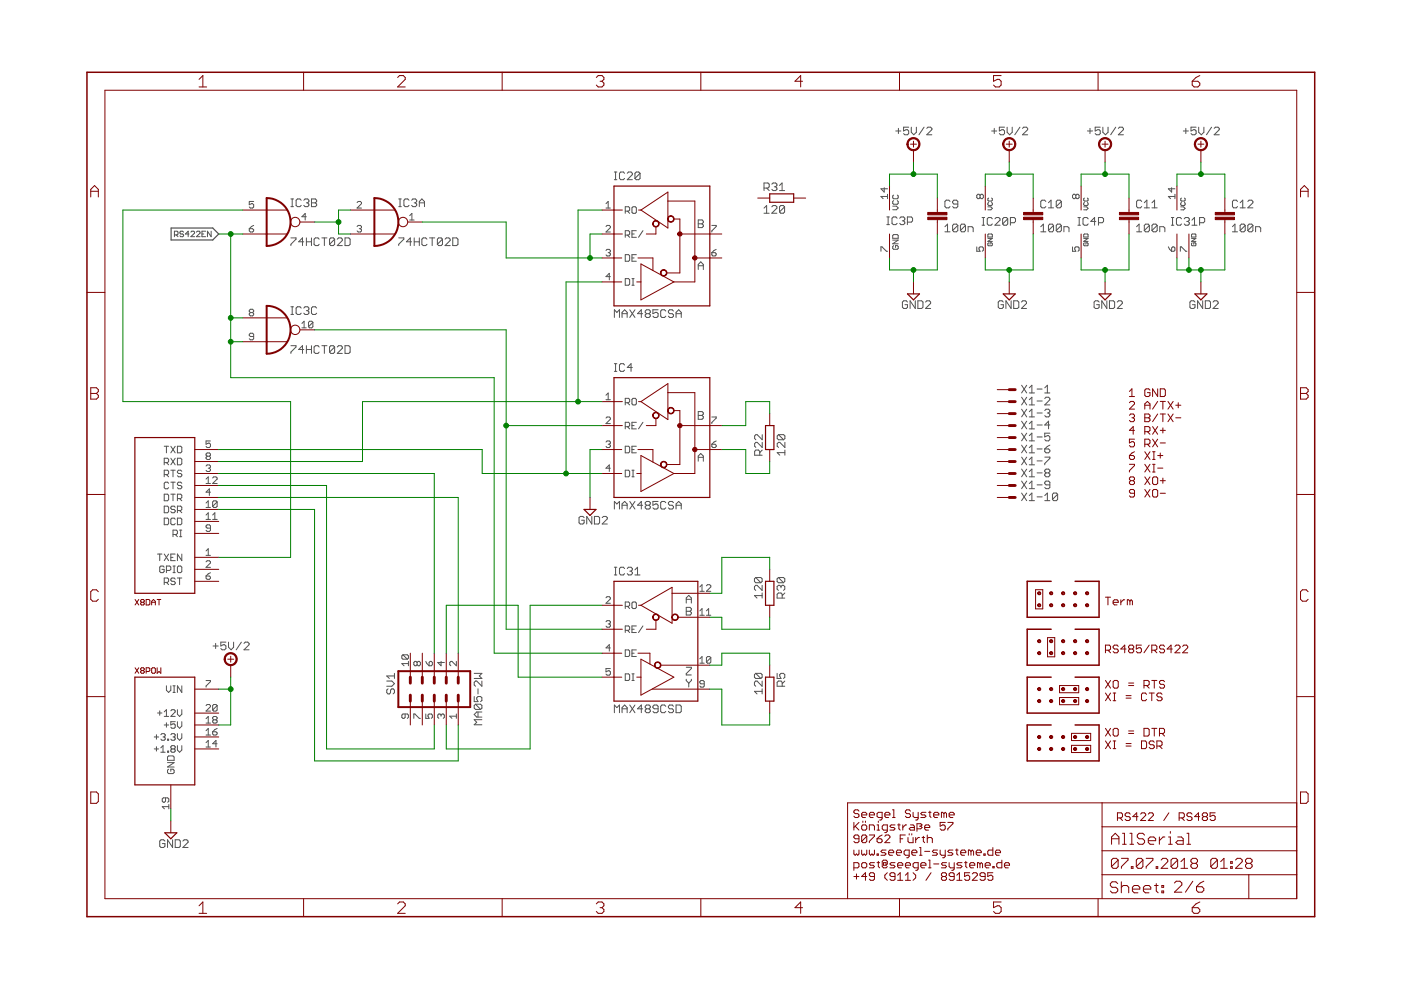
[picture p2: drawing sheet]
<svg xmlns="http://www.w3.org/2000/svg" width="297mm" height="210mm" viewBox="0 0 297 210" stroke-linecap="round" stroke-linejoin="round" font-family="sans-serif">
<g fill="none" stroke="#505050" stroke-width=".21">
<path d="M130.3 38.1h.5M130.3 36.5h.5M130.5 36.5v1.6M132.4 36.7l-.2-.2h-.6l-.3 .2v1.1l.3 .3h.6l.2-.3M133 36.7l.2-.2h.6l.3 .2v.3l-1.1 1.1h1.1M135.7 36.7v1.1l-.3 .3h-.5l-.3-.3M135.7 36.7l-.3-.2h-.5l-.3 .2v1.1M135.7 36.7l-1.1 1.1M162 39.9h.8l.3-.3v-.5l-.3-.3h-.8v1.6M162.5 39.9l.6 .5M163.6 39.1l.3-.3h.5l.3 .3v.2l-.3 .3M164.2 39.6h.2"/>
<path d="M164.4 39.6l.3 .3v.3l-.3 .2h-.5l-.3-.2M165.3 39.3l.5-.5v1.6M187.5 39.8v.9l-.7-.7h1.4M189.9 27.8h1.1M190.5 27.2v1.1M192.7 27h-1.1v.8l.5-.3h.3l.3 .3v.5l-.3 .3h-.6l-.2-.3M193.2 27v1l.5 .6 .6-.6v-1M195.9 27l-1.1 1.6M196.5 27.2l.2-.2h.6l.3 .2v.3l-1.1 1.1h1.1M210.2 27.8h1.1M210.8 27.2v1.1M213 27h-1.1v.8l.5-.3h.3l.3 .3v.5l-.3 .3h-.5l-.3-.3"/>
<path d="M213.5 27v1l.6 .6 .5-.6v-1M216.2 27l-1 1.6M216.8 27.2l.3-.2h.5l.3 .2v.3l-1.1 1.1h1.1M230.6 27.8h1M231.1 27.2v1.1M233.3 27h-1.1v.8l.5-.3h.3l.3 .3v.5l-.3 .3h-.5l-.3-.3M233.8 27v1l.6 .6 .5-.6v-1M236.6 27l-1.1 1.6M237.1 27.2l.3-.2h.5l.3 .2v.3l-1.1 1.1h1.1M248.4 39.8v.9l-.7-.7h1.4M250.9 27.8h1.1M251.4 27.2v1.1"/>
<path d="M253.6 27h-1.1v.8l.6-.3h.2l.3 .3v.5l-.3 .3h-.5l-.3-.3M254.1 27v1l.6 .6 .5-.6v-1M256.9 27l-1.1 1.6M257.4 27.2l.3-.2h.5l.3 .2v.3l-1.1 1.1h1.1M37 49.8h.5l.2-.2v-.4l-.2-.2h-.5v1.2M37.4 49.8l.3 .4M38.9 49.2l-.2-.2h-.4l-.2 .4 .2 .2h.4l.2 .4-.2 .2h-.4l-.2-.2M40.1 49.6h-.8l.6-.6v1.2M40.5 49.2l.2-.2h.4l.2 .2v.2l-.8 .8h.8M41.6 49.2l.2-.2h.4l.2 .2v.2l-.8 .8h.8M42.8 49.6h.4M43.6 49h-.8v1.2h.8"/>
<path d="M44.8 49v1.2l-.8-1.2v1.2M52.9 48.5h.7l.2 .5-.2 .2h-.5l-.2-.2zM53.8 42.7h-.9v.7l.7-.2 .2 .2v.5l-.2 .2h-.5l-.2-.2M53.8 47.8l-.9 .7M61.7 50.4h1.1v.3l-1.1 1.1v.3M61.7 43.8h.5M61.7 42.2h.5M62 42.2v1.6M63.9 42.5l-.3-.3h-.5l-.3 .3v1l.3 .3h.5l.3-.3M64.4 51.3h-1.1l.8-.9v1.7M64.4 42.5l.3-.3h.5l.3 .3v.2l-.3 .3M64.9 46h-.9l.7-.7v1.4"/>
<path d="M65 51.3h1M65 50.4v1.7M65 43h.2M65.2 43l.3 .3v.2l-.3 .3h-.5l-.3-.3M66 42.2h.9l.2 .3v.2l-.2 .3 .2 .3v.2l-.2 .3h-.9zM66 50.4v1.7M66 43h.9M67.7 50.7l-.3-.3h-.5l-.3 .3v1.1l.3 .3h.5l.3-.3M68.2 50.4h1.1M68.8 50.4v1.7M71 50.7l-.3-.3h-.6l-.2 .3v1.1M71 50.7v1.1l-.3 .3h-.6l-.2-.3"/>
<path d="M71 50.7l-1.1 1.1M71.5 50.7l.3-.3h.5l.3 .3v.3l-1.1 1.1h1.1M73.2 50.4h.8l.2 .3v1.1l-.2 .3h-.8zM75.7 42.9l.2-.2h.5l.2 .2v.3l-.9 .9h.9M75.7 48l.2-.2h.5l.2 .2-.2 .5M76.2 48.5h.2M76.4 48.5l.2 .2-.2 .5h-.5l-.2-.2M84.5 50.4h1.1v.3l-1.1 1.1v.3M84.5 43.8h.6M84.5 42.2h.6M84.8 42.2v1.6M86.7 42.5l-.3-.3h-.5l-.3 .3v1l.3 .3h.5l.3-.3"/>
<path d="M86.9 46.7h.9M86.9 45.7l.4-.4v1.4M87.3 51.3h-1.1l.8-.9v1.7M87.3 42.5l.2-.3h.6l.2 .3v.2l-.2 .3M87.8 51.3h1.1M87.8 50.4v1.7M87.8 43h.3M88.1 43l.2 .3v.2l-.2 .3h-.6l-.2-.3M88.9 43.8v-1.1l.6-.5 .5 .5v1.1M88.9 50.4v1.7M88.9 43h1.1M90.5 50.7l-.2-.3h-.6l-.2 .3v1.1l.2 .3h.6l.2-.3"/>
<path d="M91.1 50.4h1.1M91.6 50.4v1.7M93.8 50.7l-.3-.3h-.5l-.3 .3v1.1M93.8 50.7v1.1l-.3 .3h-.5l-.3-.3M93.8 50.7l-1.1 1.1M94.4 50.7l.2-.3h.6l.2 .3v.3l-1 1.1h1M96 50.4h.8l.3 .3v1.1l-.3 .3h-.8zM128.5 48l.2-.2h.5l.2 .2v.3l-.9 .9h.9M128.5 53.1l.2-.2h.5l.2 .2-.2 .5M128.5 43.2l.4-.5v1.4M128.5 44.1h.9M128.9 53.6h.3"/>
<path d="M129.2 53.6l.2 .2-.2 .5h-.5l-.2-.3M129.4 58.7h-.9l.7-.7v1.4M132.6 44.8h.7l.2-.3v-.4l-.2-.3h-.7v1.4M132.6 49.8h.7l.2-.2v-.5l-.2-.2h-.7v1.4M132.6 54h.7l.2 .2v1l-.2 .2h-.7zM132.6 59.1h.7l.2 .2v.9l-.2 .3h-.7zM133 44.8l.5 .4M133 49.8l.5 .5M134 49.6h.5M134 54.7h.5M134 59.1h.5M134.2 43.8h.5l.2 .3v.9l-.2 .2h-.5l-.2-.2v-.9z"/>
<path d="M134.2 59.1v1.4M134.9 48.9h-.9v1.4h.9M134.9 54h-.9v1.4h.9M136.3 48.9l-.9 1.4M148 46.6h.8l.3 .3v.3l-.3 .3 .3 .2v.3l-.3 .3h-.8zM148 57.1v-1l.6-.6 .5 .6v1M148 56.3h1.1M148 47.5h.8M150.9 47.8h.9v.2l-.9 1v.2M150.9 53.6h.7l.2 .4-.2 .3h-.4l-.3-.3zM151.8 52.9l-.9 .7M162 44.1l.5-.5v1.6"/>
<path d="M162 45.2h1.1M163.6 43.9l.3-.3h.5l.3 .3v.2l-1.1 1.1h1.1M165.3 40.4h1M166.3 43.9v1l-.2 .3h-.6l-.2-.3M166.3 43.9l-.2-.3h-.6l-.2 .3v1M166.3 43.9l-1 1M186.8 53.3v-1h.2l.9 1h.3M188 47.6h.6M188 46h.6M188.2 41.7h-1.4l.4 .4M188.2 41.2v.9M188.3 46v1.6"/>
<path d="M189.3 43.7h.8l.3 .4-.3 .4h-.8M189.3 50.9h1.1l-1.1 .8h1.1M189.5 52.1l-.2 .2v.4l.2 .2h.7l.2-.2v-.4l-.2-.2h-.3v.4M189.5 41.4l-.2 .2v.4l.2 .1h.7l.2-.1v-.4l-.2-.2M189.5 42.5l-.2 .2v.4l.2 .2h.7l.2-.2v-.4l-.2-.2M189.5 49.7h.7l.2 .2v.6h-1.1v-.6zM190.2 46.3l-.3-.3h-.5l-.3 .3v1l.3 .3h.5l.3-.3M190.8 46.3l.2-.3h.6l.2 .3v.2l-.2 .3M191.3 46.8h.3M191.6 46.8l.2 .3v.2l-.2 .3h-.6l-.2-.3M192.4 47.1h.8l.3-.3v-.5l-.3-.3h-.8v1.6M200.3 48.1l.6-.6v1.6"/>
<path d="M200.3 49.1h1.1M201.4 42.7l-.2-.3h-.6l-.3 .3v1.1l.3 .3h.6l.2-.3M203.1 43.3h-.9l-.2-.3v-.3l.2-.3h.6l.3 .3v1.1l-.3 .3h-.6l-.2-.3M203.1 47.8v1.1l-.3 .2h-.6l-.2-.2M203.1 47.8l-.3-.3h-.6l-.2 .3v1.1M203.1 47.8l-1.1 1.1M204.7 47.8v1.1l-.3 .2h-.5l-.3-.2M204.7 47.8l-.3-.3h-.5l-.3 .3v1.1M204.7 47.8l-1.1 1.1M205.3 49.1v-1h.8l.2 .2v.8M207.1 52.3v1h.7l-.2-.7 .2-.3h.5l.2 .3v.4l-.2 .3M207.8 41.4l-.2-.2-.5 .2v.5l.2 .2 .5-.2"/>
<path d="M207.8 41.4l.2-.2 .5 .2v.5l-.2 .2-.5-.2M207.8 41.4v.5M208.2 47.8h.6M208.2 46.1h.6M208.5 46.1v1.7M209.4 43.9h.7l.3 .3-.3 .3h-.7M209.4 49.8l.2-.2h.6l.2 .2v.4h-1zM209.4 50.5h1l-1 .7h1M209.6 42.9l-.2 .2 .2 .5h.6l.2-.2-.2-.5M209.6 51.5l-.2 .1v.4l.2 .1h.6l.2-.1-.2-.5h-.3v.3M209.6 42l-.2 .1 .2 .5h.6l.2-.1v-.4l-.2-.1M210.4 46.4l-.3-.3h-.5l-.3 .3v1.1l.3 .3h.5l.3-.3"/>
<path d="M210.9 46.4l.3-.3h.6l.2 .3v.3l-1.1 1.1h1.1M213.7 46.4v1.1l-.3 .3h-.5l-.3-.3M213.7 46.4l-.3-.3h-.5l-.3 .3v1.1M213.7 46.4l-1.1 1.1M214.2 47.2h.8l.3-.3v-.5l-.3-.3h-.8v1.7M220.7 49.1h1M220.7 48.1l.5-.6v1.6M221.7 42.7l-.2-.3h-.6l-.2 .3v1.1l.2 .3h.6l.2-.3M222.3 44.1h1.1M222.3 43l.5-.6v1.7M223.4 47.8v1.1l-.3 .2h-.5l-.3-.2M223.4 47.8l-.3-.3h-.5l-.3 .3v1.1"/>
<path d="M223.4 47.8l-1.1 1.1M225 47.8v1.1l-.3 .2h-.5l-.3-.2M225 47.8l-.3-.3h-.5l-.3 .3v1.1M225 42.7l-.3-.3h-.5l-.3 .3v1.1M225 42.7v1.1l-.3 .3h-.5l-.3-.3M225 47.8l-1.1 1.1M225 42.7l-1.1 1.1M225.6 49.1v-1h.8l.3 .2v.8M227.4 52.3v1h.7l-.2-.5 .2-.5h.5l.2 .3v.4l-.2 .3M228.1 41.4l-.2-.2-.5 .2v.5l.2 .2 .5-.2M228.1 41.4l.2-.2 .5 .2v.5l-.2 .2-.5-.2M228.1 41.4v.5"/>
<path d="M228.5 47.8h.6M228.5 46.1h.6M228.8 46.1v1.7M229.8 43.9h.6l.3 .3-.3 .3h-.6M229.8 50.5h.9l-.9 .7h.9M229.9 51.5l-.1 .1 .1 .5h.6l.2-.1-.2-.5h-.3v.3M229.9 42.9l-.1 .2 .1 .5h.6l.2-.2-.2-.5M229.9 49.6h.6l.2 .2v.4h-.9v-.4zM229.9 42l-.1 .1 .1 .5h.6l.2-.1-.2-.5M230.7 46.4l-.3-.3h-.5l-.3 .3v1.1l.3 .3h.5l.3-.3M232.3 46.9h-1l.8-.8v1.7M232.9 47.2h.8l.3-.3v-.5l-.3-.3h-.8v1.7"/>
<path d="M241 49.1h1.1M241 48.1l.5-.6v1.6M242.1 42.7l-.3-.3h-.5l-.3 .3v1.1l.3 .3h.5l.3-.3M242.6 44.1h1.1M242.6 43l.6-.6v1.7M243.7 47.8v1.1l-.3 .2h-.5l-.3-.2M243.7 47.8l-.3-.3h-.5l-.3 .3v1.1M243.7 47.8l-1.1 1.1M244.2 44.1h1.1M244.2 43l.6-.6v1.7M245.3 47.8v1.1l-.2 .2h-.6l-.3-.2M245.3 47.8l-.2-.3h-.6l-.3 .3v1.1"/>
<path d="M245.3 47.8l-1.1 1.1M245.9 49.1v-1h.8l.3 .2v.8M247.7 52.3l.7 1M248.3 47.8h.6M248.3 46.1h.6M248.4 52.6l.5-.3 .2 .3v.4l-.2 .3h-.5zM248.6 46.1v1.7M249.1 41.2v.9M249.1 41.7h-1.4l.5 .4M250.3 53.3v-1h.2l.9 1h.3M250.3 43.9h.7l.3 .3-.3 .3h-.7M250.5 42.9l-.2 .2 .2 .5h.6l.2-.2-.2-.5"/>
<path d="M250.5 42l-.2 .1 .2 .5h.6l.2-.1-.2-.5M250.5 46.4l-.2-.3h-.6l-.3 .3v1.1l.3 .3h.6l.2-.3M251.1 46.4l.2-.3h.6l.3 .3v.3l-.3 .2M251.6 46.9h.3M251.9 46.9l.3 .3v.3l-.3 .3h-.6l-.2-.3M252.6 49.8l.2-.2h.6l.2 .2v.4h-1zM252.6 50.5h1l-1 .7h1M252.7 47.8h1.1M252.7 46.7l.6-.6v1.7M252.8 51.5l-.2 .1 .2 .5h.6l.2-.1-.2-.5h-.3v.3M254.3 47.2h.9l.2-.3v-.5l-.2-.3h-.9v1.7M261.3 49.1h1.1"/>
<path d="M261.3 48.1l.5-.6v1.6M262.4 42.7l-.3-.3h-.5l-.3 .3v1.1l.3 .3h.5l.3-.3M262.9 44.1h1.1M262.9 43l.6-.6v1.7M264 47.8v1.1l-.3 .2h-.5l-.3-.2M264 47.8l-.3-.3h-.5l-.3 .3v1.1M264 47.8l-1.1 1.1M264.6 42.7l.2-.3h.6l.2 .3v.3l-1 1.1h1M265.6 47.8v1.1l-.2 .2h-.6l-.2-.2M265.6 47.8l-.2-.3h-.6l-.2 .3v1.1M265.6 47.8l-1 1.1M266.2 49.1v-1h.8l.3 .2v.8"/>
<path d="M53.1 66.3h.5M53.1 66.3l-.2-.3 .2-.4h.5l.2 .2-.2 .5M53.1 66.3l-.2 .2 .2 .5h.5l.2-.3-.2-.4M53.8 71.4h-.7l-.2-.3 .2-.4h.5l.2 .2v.9l-.2 .3h-.5l-.2-.3M61.7 73.3h1.1v.3l-1.1 1.1v.2M61.7 66.7h.5M61.7 65h.5M62 65v1.7M63.9 65.3l-.3-.3h-.5l-.3 .3v1.1l.3 .3h.5l.3-.3M64 68.6l.5-.5v1.4M64 69.5h.9M64.4 74.1h-1.1l.8-.8v1.6"/>
<path d="M64.4 65.3l.3-.3h.5l.3 .3v.3l-.3 .3M65 73.3v1.6M65 74.1h1M65 65.9h.2M65.2 65.9l.3 .2v.3l-.3 .3h-.5l-.3-.3M66 73.3v1.6M66.3 68.3l-.2-.2h-.5l-.2 .2v1M66.3 68.3v1l-.2 .2h-.5l-.2-.2M66.3 68.3l-.9 1M67.1 65.3l-.2-.3h-.6l-.3 .3v1.1l.3 .3h.6l.2-.3M67.7 73.6l-.3-.3h-.5l-.3 .3v1.1l.3 .2h.5l.3-.2M68.2 73.3h1.1"/>
<path d="M68.8 73.3v1.6M71 73.6l-.3-.3h-.6l-.2 .3v1.1M71 73.6v1.1l-.3 .2h-.6l-.2-.2M71 73.6l-1.1 1.1M71.5 73.6l.3-.3h.5l.3 .3v.3l-1.1 1h1.1M73.2 73.3h.8l.2 .3v1.1l-.2 .2h-.8zM130.3 67.3v-1.6l.5 .5 .5-.5v1.6M130.3 78.7h.5M130.3 77.1h.5M130.5 77.1v1.6M131.9 67.3v-1.1l.5-.5 .6 .5v1.1M131.9 66.5h1.1"/>
<path d="M132.4 77.4l-.2-.3h-.6l-.3 .3v1.1l.3 .2h.6l.2-.2M133.5 65.7l1.1 1.6M134 60.5h.5M134.1 77.9h-1.1l.8-.8v1.6M134.6 65.7l-1.1 1.6M136.2 66.5h-1l.8-.8v1.6M137.1 66.5l-.3-.3v-.2l.3-.3h.5l.3 .3v.2l-.3 .3M137.1 66.5l-.3 .3v.2l.3 .3h.5l.3-.3v-.2l-.3-.3M137.1 66.5h.5M139.5 65.7h-1.1v.8l.6-.3h.3l.2 .3v.5l-.2 .3h-.6l-.3-.3M141.2 66l-.3-.3h-.6l-.2 .3v1l.2 .3h.6l.3-.3M142.8 66l-.3-.3h-.5l-.3 .3v.2l.3 .3h.5l.3 .3v.2l-.3 .3h-.5l-.3-.3"/>
<path d="M143.3 67.3v-1.1l.6-.5 .5 .5v1.1M143.3 66.5h1.1M192.4 64.1l-.2-.3h-.6l-.3 .3v1l.3 .3h.6l.2-.3v-.5h-.5M194.1 63.8v1.6l-1.1-1.6v1.6M194.6 63.8h.8l.3 .3v1l-.3 .3h-.8zM196.2 64.1l.3-.3h.6l.2 .3v.2l-1.1 1.1h1.1M212.7 64.1l-.3-.3h-.5l-.3 .3v1l.3 .3h.5l.3-.3v-.5h-.5M214.4 63.8v1.6l-1.1-1.6v1.6M214.9 63.8h.8l.3 .3v1l-.3 .3h-.8zM216.6 64.1l.2-.3h.6l.2 .3v.2l-1 1.1h1M233 64.1l-.2-.3h-.6l-.2 .3v1l.2 .3h.6l.2-.3v-.5h-.5M234.7 63.8v1.6l-1.1-1.6v1.6"/>
<path d="M235.2 63.8h.9l.2 .3v1l-.2 .3h-.9zM236.9 64.1l.3-.3h.5l.3 .3v.2l-1.1 1.1h1.1M253.4 64.1l-.3-.3h-.6l-.2 .3v1l.2 .3h.6l.3-.3v-.5h-.6M255 63.8v1.6l-1.1-1.6v1.6M255.5 63.8h.9l.2 .3v1l-.2 .3h-.9zM257.2 64.1l.3-.3h.5l.3 .3v.2l-1.1 1.1h1.1M34.8 94.6h1M34.8 98.1h.7l.3-.2v-.5l-.3-.2h-.7v1.4M35.3 94.6v1.4M35.3 98.1l.5 .5M36.2 99.7h.9M36.2 94.6l.9 1.4"/>
<path d="M36.2 97.2l.9 1.4M36.7 99.7v1.4M37.1 94.6l-.9 1.4M37.1 97.2l-.9 1.4M37.6 94.6h.7l.2 .2v1l-.2 .2h-.7zM37.6 97.2h.7l.2 .2v.9l-.2 .3h-.7zM38.5 99.9l-.2-.2h-.5l-.2 .5 .2 .2h.5l.2 .5-.2 .2h-.5l-.2-.2M43.7 98.8l.2-.2h.5l.2 .2-.2 .5M43.9 96.7l-.2-.2 .2-.5h.5l.2 .3-.2 .4M43.9 96.7l-.2 .3 .2 .4h.5l.2-.2-.2-.5M43.9 96.7h.5M44.2 99.3h.2"/>
<path d="M44.4 99.3l.2 .2-.2 .5h-.5l-.2-.3M44.6 93.5h-.9v.7l.5-.2 .4 .2v.5l-.2 .2h-.5l-.2-.2M128.5 88.6l.2-.2h.5l.2 .2v.3l-.9 .9h.9M128.5 93.7l.2-.2h.5l.2 .2-.2 .5M128.5 83.8l.4-.5v1.5M128.5 84.8h.9M128.9 94.2h.3M129.2 94.2l.2 .2-.2 .5h-.5l-.2-.2M129.4 99.3h-.9l.7-.7v1.4M132.6 94.6h.7l.2 .2v1l-.2 .2h-.7zM132.6 90.5h.7l.2-.3v-.4l-.2-.3h-.7v1.4M132.6 85.4h.7l.2-.2v-.5l-.2-.2h-.7v1.4"/>
<path d="M132.6 99.7h.7l.2 .2v1l-.2 .2h-.7zM133 85.4l.5 .5M133 90.5l.5 .4M134 90.2h.5M134 95.3h.5M134 99.7h.5M134.2 84.5h.5l.2 .2v.9l-.2 .3h-.5l-.2-.3v-.9zM134.2 99.7v1.4M134.9 94.6h-.9v1.4h.9M134.9 89.5h-.9v1.4h.9M136.3 89.5l-.9 1.4M148 97.8v-1.1l.6-.5 .5 .5v1.1"/>
<path d="M148 87.3h.8l.3 .2v.3l-.3 .3 .3 .2v.3l-.3 .3h-.8zM148 97h1.1M148 88.1h.8M150.9 88.4h.9v.2l-.9 1v.2M150.9 94.2h.7l.2 .5-.2 .2h-.4l-.3-.2zM151.8 93.5l-.9 .7M161.1 96.5v-.8l-.3-.3h-.5l-.3 .3v.8h1.6M161.6 92.2v1l-1.1-1h-.2l-.3 .2v.6l.3 .2M161.6 93.8v1.1l-1.1-1.1h-.2l-.3 .3v.5l.3 .3M161.6 95.4l-.5 .6M165.1 92.2h1l.3 .2v.6l-.3 .2M165.1 92.2l-.3 .2v.6l.3 .2h1"/>
<path d="M165.1 92.2l1 1M166.4 96h-1.6l.5 .5M166.4 93.8v1.1l-1.1-1.1h-.2l-.3 .3v.5l.3 .3M166.4 95.4v1.1M216.6 81.7l1.1 1.6M216.6 84.2l1.1 1.7M216.6 86.8l1.1 1.6M216.6 89.3l1.1 1.6M216.6 91.8l1.1 1.7M216.6 94.4l1.1 1.6M216.6 96.9l1.1 1.7M216.6 99.5l1.1 1.6"/>
<path d="M217.7 81.7l-1.1 1.6M217.7 84.2l-1.1 1.7M217.7 86.8l-1.1 1.6M217.7 89.3l-1.1 1.6M217.7 91.8l-1.1 1.7M217.7 94.4l-1.1 1.6M217.7 96.9l-1.1 1.7M217.7 99.5l-1.1 1.6M218.2 96h1.1M218.2 82.2l.6-.5v1.6M218.2 84.8l.6-.6v1.7M218.2 87.3l.6-.5v1.6"/>
<path d="M218.2 89.8l.6-.5v1.6M218.2 92.4l.6-.6v1.7M218.2 94.9l.6-.5v1.6M218.2 97.5l.6-.6v1.7M218.2 100l.6-.5v1.6M218.2 83.3h1.1M218.2 85.9h1.1M218.2 88.4h1.1M218.2 90.9h1.1M218.2 93.5h1.1M218.2 98.6h1.1M219.9 82.5h1.1"/>
<path d="M219.9 85h1.1M219.9 87.6h1.1M219.9 90.1h1.1M219.9 92.6h1.1M219.9 95.2h1.1M219.9 97.7h1.1M221.5 95.2h.8l.3 .3v.2l-.3 .3h-.5l-.3-.3zM221.5 83.3h1.1M221.5 82.2l.6-.5v1.6M221.5 84.5l.3-.3h.5l.3 .3v.3l-1.1 1.1h1.1M221.5 87l.3-.2h.5l.3 .2v.3l-.3 .3M221.5 96.9h1.1v.3l-1.1 1.1v.3"/>
<path d="M222.1 87.6h.2M222.3 87.6l.3 .2v.3l-.3 .3h-.5l-.3-.3M222.6 90.1h-1.1l.8-.8v1.6M222.6 91.8h-1.1v.8l.6-.2h.2l.3 .2v.6l-.3 .3h-.5l-.3-.3M222.6 94.4l-1.1 .8M33.4 117.5h.9M33.9 117.5v1.4M34.8 104.8h.7l.3 .2v.9l-.3 .3h-.7zM34.8 100.6h.7l.3-.2v-.5l-.3-.2h-.7v1.4M34.8 107.3h.7l.3 .2v1l-.3 .2h-.7zM34.8 109.9h.7l.3 .2v.9l-.3 .3h-.7zM34.8 117.5l1 1.4"/>
<path d="M35.3 100.6l.5 .5M35.8 102.5l-.3-.3h-.4l-.3 .3v.9l.3 .2h.4l.3-.2M35.8 117.5l-1 1.4M36.2 102.2h.9M36.2 104.8h.9M36.2 118.2h.5M36.7 113.3h.7l.2-.2v-.5l-.2-.2h-.7v1.4M36.7 102.2v1.4M36.7 104.8v1.4M37.1 107.5l-.2-.2h-.5l-.2 .5 .2 .2h.5l.2 .5-.2 .2h-.5l-.2-.2M37.1 110.1l-.2-.2h-.5l-.2 .2v.9l.2 .3h.5l.2-.3M37.1 117.5h-.9v1.4h.9"/>
<path d="M37.1 113.3l.5 .5M37.6 105.7h.7l.2-.2v-.5l-.2-.2h-.7v1.4M37.6 108.2h.7l.2-.2v-.5l-.2-.2h-.7v1.4M37.6 109.9h.7l.2 .2v.9l-.2 .3h-.7zM38.1 105.7l.4 .5M38.1 108.2l.4 .5M38.1 112.4h.4M38.1 113.8h.4M38.3 112.4v1.4M38.5 102.5l-.2-.3h-.5l-.2 .5 .2 .2h.5l.2 .5-.2 .2h-.5l-.2-.2M38.5 117.5v1.4l-.9-1.4v1.4M43.7 119.1l.2-.2h.5l.2 .2v.3l-.9 .9h.9"/>
<path d="M43.7 101.6l.5-.5v1.4M43.7 106.7l.5-.5v1.4M43.7 109.2l.5-.5v1.4M43.7 116.8l.5-.4v1.4M43.7 102.5h.9M43.7 107.6h.9M43.7 110.1h.9M43.7 117.8h.9M44.6 112h-.7l-.2-.3 .2-.4h.5l.2 .2v.9l-.2 .3h-.5l-.2-.3M44.6 104.4h-.9l.7-.7v1.4M45.1 101.3l.2-.2h.5l.2 .2v.3l-.9 .9h.9M45.1 110.1h.9"/>
<path d="M45.1 109.2l.5-.5v1.4M46 106.4l-.2-.2h-.5l-.2 .2v1M46 106.4v1l-.2 .2h-.5l-.2-.2M46 106.4l-.9 1M123.8 109.7l-.2-.2h-.6l-.2 .2v1.1l.2 .3h.6l.2-.3v-.5h-.5M125.5 109.5v1.6l-1.1-1.6v1.6M126 109.5h.9l.2 .2v1.1l-.2 .3h-.9zM127.7 109.7l.3-.2h.5l.3 .2v.3l-1.1 1.1h1.1M130.3 107.9v-1.6l.5 .5 .5-.5v1.6M131.9 107.9v-1.1l.5-.5 .6 .5v1.1M131.9 107.1h1.1M133.5 106.3l1.1 1.6"/>
<path d="M134 101.1h.5M134.6 106.3l-1.1 1.6M136.2 107.1h-1l.8-.8v1.6M137.1 107.1l-.3-.3v-.2l.3-.3h.5l.3 .3v.2l-.3 .3M137.1 107.1l-.3 .3v.3l.3 .2h.5l.3-.2v-.3l-.3-.3M137.1 107.1h.5M139.5 106.3h-1.1v.8l.6-.3h.3l.2 .3v.6l-.2 .2h-.6l-.3-.2M141.2 106.6l-.3-.3h-.6l-.2 .3v1.1l.2 .2h.6l.3-.2M142.8 106.6l-.3-.3h-.5l-.3 .3v.2l.3 .3h.5l.3 .3v.3l-.3 .2h-.5l-.3-.2M143.3 107.9v-1.1l.6-.5 .5 .5v1.1M143.3 107.1h1.1M216.6 102l1.1 1.6"/>
<path d="M216.6 104.5l1.1 1.7M217.7 102l-1.1 1.6M217.7 104.5l-1.1 1.7M218.2 102.5l.6-.5v1.6M218.2 105.1l.6-.6v1.7M218.2 101.1h1.1M218.2 103.6h1.1M218.2 106.2h1.1M219.9 100.3h1.1M219.9 102.8h1.1M219.9 105.3h1.1M221.5 105.1l.6-.6v1.7"/>
<path d="M221.5 106.2h1.1M221.8 100.3l-.3-.3v-.3l.3-.2h.5l.3 .2v.3l-.3 .3M221.8 100.3l-.3 .2v.3l.3 .3h.5l.3-.3v-.3l-.3-.2M221.8 100.3h.5M222.6 102.8h-.8l-.3-.3v-.2l.3-.3h.5l.3 .3v1.1l-.3 .2h-.5l-.3-.2M224.2 104.8v1.1l-.2 .3h-.6l-.3-.3M224.2 104.8l-.2-.3h-.6l-.3 .3v1.1M224.2 104.8l-1.1 1.1M34.8 120.2l-.2-.2h-.5l-.2 .2v1l.2 .2h.5l.2-.2v-.5h-.5M34.8 123.5h.7l.3-.2v-.5l-.3-.2h-.7v1.4M35.3 120.9h.7l.2-.2v-.5l-.2-.2h-.7v1.4M35.3 123.5l.5 .5"/>
<path d="M36.7 120h.4M36.7 121.4h.4M36.9 120v1.4M37.1 122.8l-.2-.2h-.5l-.2 .4 .2 .3h.5l.2 .4-.2 .3h-.5l-.2-.3M37.6 122.6h.9M37.8 120h.5l.2 .2v1l-.2 .2h-.5l-.2-.2v-1zM38.1 122.6v1.4M43.7 122.1h.7l.2 .5-.2 .2h-.5l-.2-.2zM44.6 121.4l-.9 .7M45.2 137h1.1M45.7 136.4v1.1M47.9 136.1h-1.1v.9l.5-.3h.3l.3 .3v.5l-.3 .3h-.5l-.3-.3"/>
<path d="M48.5 136.1v1.1l.5 .6 .5-.6v-1.1M51.2 136.1l-1.1 1.7M51.7 136.4l.3-.3h.5l.3 .3v.3l-1.1 1.1h1.1M85.4 138.8h1l.2 .3v.4l-.2 .3M85.4 138.8l-.2 .3v.4l.2 .3h1M85.4 138.8l1 1M128.5 131.8l.2-.2h.5l.2 .2-.2 .5M128.5 126.7l.2-.2h.5l.2 .2v.3l-.9 .9h.9M128.9 132.3h.3M129.2 132.3l.2 .2-.2 .5h-.5l-.2-.2M129.4 137.4h-.9l.7-.7v1.4M130.3 121.9h.5"/>
<path d="M130.3 120.3h.5M130.5 120.3v1.6M132.4 120.5l-.2-.2h-.6l-.3 .2v1.1l.3 .3h.6l.2-.3M132.6 128.6h.7l.2-.3v-.4l-.2-.3h-.7v1.4M132.6 133.6h.7l.2-.2v-.5l-.2-.2h-.7v1.4M132.6 137.8h.7l.2 .2v1l-.2 .2h-.7zM133 120.5l.2-.2h.6l.3 .2v.3l-.3 .3M133 128.6l.5 .4M133 133.6l.5 .5M133.5 121.1h.3M133.8 121.1l.3 .3v.2l-.3 .3h-.6l-.2-.3M134 133.4h.5"/>
<path d="M134 138.5h.5M134.2 127.6h.5l.2 .3v.9l-.2 .2h-.5l-.2-.2v-.9zM134.6 121.9h1.1M134.6 120.8l.6-.5v1.6M134.9 132.7h-.9v1.4h.9M134.9 137.8h-.9v1.4h.9M136.3 132.7l-.9 1.4M145.5 127.9v-1.1l.5-.6 .6 .6v1.1M145.5 128.8h.8l.3 .3v.2l-.3 .3 .3 .3v.2l-.3 .3h-.8zM145.5 127.1h1.1M145.5 129.6h.8M148.4 124.4l.4-.4v1.4"/>
<path d="M148.4 129.5l.4-.4v1.4M148.4 139.7l.4-.5v1.4M148.4 125.4h.9M148.4 130.5h.9M149.8 124.2l.2-.2h.5l.2 .2v.2l-.9 1h.9M149.8 130.5h.9M149.8 129.5l.4-.4v1.4M150.7 139.4l-.2-.2h-.5l-.2 .2v1M150.7 139.4v1l-.2 .2h-.5l-.2-.2M150.7 139.4l-.9 1M160.2 122.4h1.1l.3 .3v.6l-.3 .2M160.2 122.4l-.2 .3v.6l.2 .2h1.1"/>
<path d="M160.2 122.4l1.1 1.1M161.6 126.3h-1.6l.5 .5M161.6 124.1v1.1l-1.1-1.1h-.3l-.2 .3v.5l.2 .3M161.6 125.7v1.1M165 122.4l-.2 .3v.6l.2 .2h1.1M165 122.4h1.1l.3 .3v.6l-.3 .2M165 122.4l1.1 1.1M165.6 124.4l-.3-.3h-.3l-.2 .3v.5l.2 .3M165.6 124.4l.2-.3h.3l.3 .3v.5l-.3 .3M165.6 124.4v.2M165.8 126.8v-.8l-.2-.3h-.6l-.2 .3v.8h1.6M166.4 125.7l-.6 .6"/>
<path d="M32.7 158.8h.9M32.7 156.3h.9M33.2 155.8v.9M33.2 158.3v1M33.4 151.2h.9M33.9 150.7v1M34.1 158.6l.5-.5v1.4M34.1 159.5h.9M34.1 155.8l.2-.2h.5l.2 .2-.2 .5M34.6 156.3h.2M34.8 156.3l.2 .2-.2 .5h-.5l-.2-.3M34.8 150.9l.5-.4v1.4"/>
<path d="M34.8 153.7h1M34.8 151.9h1M35.3 145.4v.9l.5 .5 .4-.5v-.9M35.3 153.2v1M35.5 156.7h.3v.3h-.3zM35.5 159.3h.3v.2h-.3zM36.2 150.7l.2-.2h.5l.2 .2v.2l-.9 1h.9M36.2 155.8l.2-.2h.5l.2 .2-.2 .5M36.4 158.8l-.2-.2 .2-.5h.5l.2 .2-.2 .5M36.4 158.8l-.2 .2 .2 .5h.5l.2-.2-.2-.5M36.4 158.8h.5M36.7 156.3h.2"/>
<path d="M36.7 146.8h.4M36.7 145.4h.4M36.9 156.3l.2 .2-.2 .5h-.5l-.2-.3M36.9 145.4v1.4M37.1 153h-.9v.7l.5-.2 .4 .2v.5l-.2 .2h-.5l-.2-.2M37.6 150.5v.9l.5 .5 .4-.5v-.9M37.6 153v.9l.5 .5 .4-.5v-.9M37.6 155.6v.9l.5 .5 .4-.5v-.9M37.6 158.1v.9l.5 .5 .4-.5v-.9M38.5 145.4v1.4l-.9-1.4v1.4M43.7 144.3h.9v.2l-.9 1v.2M43.7 149.6l.2-.2h.5l.2 .2v.2l-.9 1h.9"/>
<path d="M43.7 152.4l.5-.5v1.4M43.7 154.9l.5-.4v1.4M43.7 157.5l.5-.5v1.4M43.7 158.4h.9M43.7 155.9h.9M43.7 153.3h.9M45.1 155.2h.7l.2 .2v.2l-.2 .3h-.5l-.2-.3zM45.3 152.6h.5M45.3 152.6l-.2-.2 .2-.5h.5l.2 .2v.3l-.2 .2M45.3 152.6l-.2 .2 .2 .5h.5l.2-.2v-.3l-.2-.2M46 157.7h-.9l.7-.7v1.4M46 149.6v.9l-.2 .3h-.5l-.2-.3"/>
<path d="M46 149.6l-.2-.2h-.5l-.2 .2v.9M46 154.5l-.9 .7M46 149.6l-.9 .9M82 144.4h1.1l.5 .5-.5 .6h-1.1M82.3 146l-.3 .3v.6l.3 .2h.2l.3-.2v-.6l.3-.3h.3l.2 .3v.6l-.2 .2M83.6 142.8v1M83.6 143.3h-1.6l.5 .5M85.9 151.4v.7l-.2 .2-.5-.2v-.5l.2-.2h1l.2 .2v.5l-.2 .2M86.6 140.2v1M86.6 140.7h-1.4l.5 .5M87.7 152.3v-.9h.3l.9 .9h.2M88.4 140.5l-.2-.3-.5 .3v.4l.3 .3 .4-.3"/>
<path d="M88.4 140.5l.3-.3 .4 .3v.4l-.2 .3-.5-.3M88.4 140.5v.4M90.3 151.4v.9h.7l-.3-.7 .3-.2h.4l.3 .2v.5l-.3 .2M90.3 140.2l.7 1M91 140.5l.4-.3 .3 .3v.4l-.3 .3h-.4zM93.5 151.6l.2-.2 .5 .2v.5l-.2 .2M93.5 151.6l-.2-.2-.5 .2v.5l.2 .2M93.5 140.2v1l-.7-.7h1.4M93.5 151.6v.2M96.8 151.8h-1.4l.4 .5M96.8 140.2v1l-1-1h-.2l-.2 .3v.4l.2 .3M96.8 151.4v.9"/>
<path d="M100.5 142.8h1.7l-.6 .5 .6 .5h-1.7M100.5 147.7v1.1h.8l-.2-.6v-.2l.2-.3h.6l.3 .3v.5l-.3 .3M100.8 149.3l-.3 .3v.5l.3 .3h1.1M100.8 149.3h1.1l.3 .3v.5l-.3 .3M100.8 149.3l1.1 1.1M101.3 146v1.1M101.3 151v1M102.2 144.4v1.1l-1.1-1.1h-.3l-.3 .3v.5l.3 .3M102.2 152.6h-1.7l.6 .5-.6 .6h1.7M102.2 151h-1.1l-.6 .5 .6 .5h1.1M129.4 141.8h-.9v.7l.4-.3 .5 .3v.4l-.2 .3h-.5l-.2-.3M130.3 151.1v-1.6l.5 .5 .5-.5v1.6"/>
<path d="M131.9 151.1v-1.1l.5-.5 .6 .5v1.1M131.9 150.3h1.1M132.6 142.9h.7l.2 .2v.9l-.2 .3h-.7zM133.5 149.5l1.1 1.6M134 144.3h.5M134 142.9h.5M134.2 142.9v1.4M134.6 149.5l-1.1 1.6M136.2 150.3h-1l.8-.8v1.6M137.1 150.3h.5M137.1 150.3l-.3-.3v-.2l.3-.3h.5l.3 .3v.2l-.3 .3M137.1 150.3l-.3 .3v.2l.3 .3h.5l.3-.3v-.2l-.3-.3"/>
<path d="M139.5 150.3h-.8l-.3-.3v-.2l.3-.3h.6l.2 .3v1l-.2 .3h-.6l-.3-.3M141.2 149.8l-.3-.3h-.6l-.2 .3v1l.2 .3h.6l.3-.3M142.8 149.8l-.3-.3h-.5l-.3 .3v.2l.3 .3h.5l.3 .3v.2l-.3 .3h-.5l-.3-.3M143.3 149.5h.9l.2 .3v1l-.2 .3h-.9zM145.5 141.5h1.1v.3l-1.1 1v.3h1.1M145.5 144v.3l.5 .5M146 144.8v.8M146.6 144v.3l-.6 .5M148.4 140.6h.9M149.3 145h-.7l-.2-.2 .2-.5h.5l.2 .2v1l-.2 .2h-.5l-.2-.2M160.2 142.8h1.1l.3 .2v.6l-.3 .2M160.2 142.8l-.2 .2v.6l.2 .2h1.1"/>
<path d="M160.2 142.8l1.1 1M161.6 144.4v1.1l-1.1-1.1h-.3l-.2 .3v.5l.2 .3M161.6 146v1.1M161.6 146.6h-1.6l.5 .5M164.8 142.8v1h.8l-.3-.8 .3-.2h.5l.3 .2v.6l-.3 .2M165.8 145.5v-.8l-.2-.3h-.6l-.2 .3v.8h1.6M166.4 144.4l-.6 .5M35 178.3l-.3-.2h-.6l-.2 .2v1.1l.2 .3h.6l.3-.3v-.5h-.6M35.1 169.2v.7l-.2 .2-.5-.2v-.5l.2-.2h1l.2 .2v.5l-.2 .2M35.5 161.7h1.4l-1.4 .9h1.4M35.8 160.3h.9l.2 .2v.7h-1.4v-.7zM35.8 163.1l-.3 .2v.5l.3 .2h.9l.2-.2v-.5l-.2-.2h-.5v.5"/>
<path d="M35.8 171h-1.4l.5 .5M35.8 170.6v.9M36.6 178.1v1.6l-1.1-1.6v1.6M37.1 178.1h.9l.2 .2v1.1l-.2 .3h-.9zM38.8 178.3l.3-.2h.5l.3 .2v.3l-1.1 1.1h1.1"/>
</g>
<path d="M36.3 48.3h8.8l1.3 1.3-1.3 1.3h-8.8z" fill="none" stroke="#505050" stroke-width=".25"/>
<g fill="none" stroke="#800000" stroke-width=".21">
<path d="M22.2 19.1h252.7v171.4h-252.7zM42.2 16.8l.8-.8v2.4M42.2 18.4h1.6M64.4 15.3v3.8M84.3 16.4l.4-.4h.8l.4 .4v.4l-1.6 1.6h1.6M106.5 15.3v3.8M126.4 16.4l.4-.4h.8l.4 .4v.4l-.4 .4M127.2 17.2h.4M127.6 17.2l.4 .4v.4l-.4 .4h-.8l-.4-.4M148.6 15.3v3.8M170.2 17.2h-1.6l1.2-1.2v2.4M190.7 15.3v3.8"/>
<path d="M212.3 16h-1.6v1.2l.8-.4h.4l.4 .4v.8l-.4 .4h-.8l-.4-.4M232.8 15.3v3.8M252.8 17.2h1.2l.4 .4v.4l-.4 .4h-.8l-.4-.4zM254.4 16l-.8 .4-.8 .8M188.6 39.5v5M193 30.6h1.3M193.7 29.9v1.3M193.7 31.8v2.6M208.9 39.5v5M213.3 30.6h1.3M214 29.9v1.3M214 31.8v2.6"/>
<path d="M229.2 39.5v5M233.7 30.6h1.2M234.3 29.9v1.3M234.3 31.8v2.6M249.5 39.5v5M254 30.6h1.2M254.6 29.9v1.3M254.6 31.8v2.6M19.2 41.8v-1.6l.8-.9 .8 .9v1.6M19.2 40.6h1.6M51.5 49.6h9.4M51.5 44.5h9.4"/>
<path d="M63.6 47.1h3.1M74.3 49.6h9.4M74.3 44.5h9.4M86.4 47.1h3.1M127.6 49.6h4.4M127.6 54.7h4.2M127.6 59.8h4.2M127.6 44.5h4.4M135 59.8h.9M135.3 54.7h3.1v2.7M135.4 44.5h.5M135.9 56l7 3.8-7 3.8z"/>
<path d="M135.9 44.5l5.7-3.8v7.6zM139.1 48.1v1.5h-2.1M141.6 42.6h5.7v17.2h-4.4M142.9 46.4h1.2v11.5h-2.7M144.1 49.6h8.9M147.3 54.7h5.7M160.7 42h2.5M168.3 42h2.5M188.6 49.6v5.1M193.7 59.8v2.5M198.7 42v3M198.7 46.6v3"/>
<path d="M208.9 49.6v5.1M214 59.8v2.5M219.1 42v3M219.1 46.6v3M229.2 49.6v5.1M234.3 59.8v2.5M239.4 42v3M239.4 46.6v3M249.5 49.6v5.1M252.1 49.6v5.1M254.6 59.8v2.5M259.7 42v3"/>
<path d="M259.7 46.6v3M275.7 40.6h1.6M275.7 41.8v-1.6l.8-.9 .8 .9v1.6M18.4 62h3.8M51.5 67.4h9.4M51.5 72.5h9.4M63.6 69.9h3.1M274.9 62h3.8M19.2 82.2h1.2l.4 .4v.4l-.4 .4 .4 .4v.4l-.4 .4h-1.2zM19.2 83.4h1.2M41.3 95.3h5.1M41.3 97.9h5.1"/>
<path d="M127.6 85.2h4.4M127.6 90.2h4.4M127.6 95.3h4.2M135.3 95.3h3.1v2.7M135.4 85.2h.5M135.9 96.6l7 3.8-7 3.8zM135.9 85.2l5.7-3.9v7.7zM139.1 88.7v1.5h-2.1M141.6 83.2h5.7v17.2h-4.4M142.9 87.1h1.2v11.4h-2.7M144.1 90.2h8.9M147.3 95.3h5.7"/>
<path d="M163.2 87.7v2.5M163.2 95.3v2.6M211.4 82.6h2.6M211.4 85.2h2.6M211.4 87.7h2.6M211.4 90.2h2.6M211.4 92.8h2.6M211.4 95.3h2.6M211.4 97.9h2.6M239.5 83l.5-.6v1.7M239.5 84.1h1M239.5 85.4l.2-.3h.6l.2 .3v.2l-1 1.1h1"/>
<path d="M239.5 88.1l.2-.3h.6l.2 .3v.2l-.2 .3M239.5 96.6h.8l.2 .3v.2l-.2 .3h-.6l-.2-.3zM239.5 98.4h1v.3l-1 1.1v.3M240 88.6h.3M240.3 88.6l.2 .3v.2l-.2 .3h-.6l-.2-.3M240.5 93.1h-1v.8l.5-.3h.3l.2 .3v.6l-.2 .2h-.6l-.2-.2M240.5 91.2h-1l.8-.8v1.7M240.5 95.8l-.5 .3-.5 .5M242.7 86.7v-1.1l.6-.5 .5 .5v1.1M242.7 87.8h.8l.3 .3v.2l-.3 .3 .3 .3v.2l-.3 .3h-.8zM242.7 91.5h.8l.3-.3v-.5l-.3-.3h-.8v1.7M242.7 94.2h.8l.3-.3v-.5l-.3-.3h-.8v1.6"/>
<path d="M242.7 85.9h1.1M242.7 88.6h.8M242.7 95.8l1.1 1.6M242.7 98.4l1.1 1.7M243.3 91.5l.5 .6M243.3 94.2l.5 .5M243.8 82.7l-.3-.3h-.5l-.3 .3v1.1l.3 .3h.5l.3-.3v-.6h-.5M243.8 95.8l-1.1 1.6M243.8 98.4l-1.1 1.7M244.4 90.4l1 1.7M244.4 93.1l1 1.6M244.4 97.4h.5"/>
<path d="M244.4 95.8h.5M244.4 98.4h.5M244.6 95.8v1.6M244.6 98.4v1.7M245.4 82.4v1.7l-1-1.7v1.7M245.4 85.1l-1 1.6M245.4 87.8l-1 1.6M245.4 90.4l-1 1.7M245.4 93.1l-1 1.6M245.4 96.6h1.1M245.4 99.3h1.1M246 82.4h.8l.3 .3v1.1l-.3 .3h-.8z"/>
<path d="M246 96.1v1M246 85.1h1.1M246 87.8h1.1M246 91.2h1.1M246 93.9h1.1M246.5 85.1v1.6M246.5 87.8v1.6M246.5 90.7v1.1M247.6 85.1l1.1 1.6M247.6 87.8l1.1 1.6M248.7 85.1l-1.1 1.6M248.7 87.8l-1.1 1.6"/>
<path d="M249.3 85.9h1.1M249.3 88.6h1.1M249.8 85.4v1.1M275.7 82.2h1.2l.4 .4v.4l-.4 .4 .4 .4v.4l-.4 .4h-1.2zM275.7 83.4h1.2M18.4 104.8h3.8M41.3 100.4h5.1M41.3 102.9h5.1M41.3 105.5h5.1M41.3 108h5.1M41.3 110.6h5.1M41.3 113.1h5.1"/>
<path d="M41.3 118.2h5.1M125.1 105.5v2.5M127.6 100.4h4.2M135 100.4h.9M211.4 100.4h2.6M211.4 102.9h2.6M211.4 105.5h2.6M239.7 101.9l-.2-.3v-.2l.2-.3h.6l.2 .3v.2l-.2 .3M239.7 101.9l-.2 .3v.3l.2 .2h.6l.2-.2v-.3l-.2-.3M239.7 101.9h.6M240.5 104.6h-.8l-.2-.3v-.3l.2-.2h.6l.2 .2v1.1l-.2 .3h-.6l-.2-.3M242.7 101.1l1.1 1.6"/>
<path d="M242.7 103.8l1.1 1.6M243.8 101.1l-1.1 1.6M243.8 103.8l-1.1 1.6M244.4 101.4l.2-.3h.6l.2 .3v1.1l-.2 .2h-.6l-.2-.2zM244.4 104l.2-.2h.6l.2 .2v1.1l-.2 .3h-.6l-.2-.3zM244.4 100.1h.5M246 101.9h1.1M246 104.6h1.1M246.5 101.4v1.1M274.9 104.8h3.8M20.8 125.5l-.4-.4h-.8l-.4 .4v1.6l.4 .4h.8l.4-.4M28.6 127.1l.8 1.2"/>
<path d="M29.4 127.1l-.8 1.2M30 127.7l-.2 .2 .2 .4h.4l.2-.2-.2-.4M30 127.7l-.2-.2 .2-.4h.4l.2 .2-.2 .4M30 127.7h.4M31 127.1h.6l.2 .2v.8l-.2 .2h-.6zM32.2 127.7h.7M32.2 128.3v-.8l.3-.4 .4 .4v.8M33.3 127.1h.8M33.7 127.1v1.2M41.3 120.7h5.1M41.3 123.3h5.1M48.3 139.8h1.3"/>
<path d="M48.9 139.1v1.3M87 138.5v5.1M89.5 138.5v5.1M92.1 138.5v5.1M94.6 138.5v5.1M97.2 138.5v5.1M127.6 133.4h4.4M127.6 138.5h4.2M127.6 128.3h4.4M135.3 138.5h2.5v2.3M135.4 128.3h.5M135.9 128.3l6.6-3.8v7.6z"/>
<path d="M135.9 139.8l7 3.8-7 3.8zM139.1 131.5v1.9h-2.1M142.5 125.8h5.3M143.9 130.9h3.9M148 125.8h2.5M148 130.9h2.5M163.2 120.7v2.6M163.2 128.3v2.6M219.6 125h1.5v4.1h-1.5zM222.1 135.2h1.5v4.1h-1.5zM234.4 126.6h1.1M234.4 137.9h.8l.3-.3v-.5l-.3-.3h-.8v1.6"/>
<path d="M234.9 126.6v1.6M234.9 137.9l.6 .5M236 127.7h1.1v-.3l-.3-.2h-.5l-.3 .2v.6l.3 .2h.5M237.1 137.1l-.3-.3h-.5l-.3 .3v.2l.3 .3h.5l.3 .3v.2l-.3 .3h-.5l-.3-.3M237.6 127.2v1M238.5 127.2h-.3l-.6 .5M238.7 137.6h-1.1l.9-.8v1.6M239.6 127.4l-.3-.2h-.3v1M239.6 127.4v.8M239.6 127.4l.2-.2 .3 .2v.8M239.6 137.6l-.3-.3v-.2l.3-.3h.5l.3 .3v.2l-.3 .3M239.6 137.6h.5"/>
<path d="M239.6 137.6l-.3 .3v.2l.3 .3h.5l.3-.3v-.2l-.3-.3M242 136.8h-1.1v.8l.6-.3h.2l.3 .3v.5l-.3 .3h-.5l-.3-.3M243.6 136.8l-1.1 1.6M244.2 137.9h.8l.3-.3v-.5l-.3-.3h-.8v1.6M244.7 137.9l.6 .5M246.9 137.1l-.2-.3h-.6l-.3 .3v.2l.3 .3h.6l.2 .3v.2l-.2 .3h-.6l-.3-.3M248.6 137.6h-1.1l.8-.8v1.6M249.1 137.1l.3-.3h.5l.3 .3v.2l-1.1 1.1h1.1M250.7 137.1l.3-.3h.6l.2 .3v.2l-1.1 1.1h1.1M277.3 125.5l-.4-.4h-.8l-.4 .4v1.6l.4 .4h.8l.4-.4M18.4 147.7h3.8M28.6 141.6l.8 1.1"/>
<path d="M29.4 141.6l-.8 1.1M30 142.2l-.2-.2 .2-.4h.4l.2 .2-.2 .4M30 142.2l-.2 .2 .2 .3h.4l.2-.1-.2-.4M30 142.2h.4M31 142.4h.6l.2-.2v-.4l-.2-.2h-.6v1.1M32.3 141.6h.4l.2 .2v.8l-.2 .1h-.4l-.1-.1v-.8zM33.3 141.6v1.1l.4-.3 .4 .3v-1.1M41.3 146.1h5.1M41.3 158.8h5.1M41.3 156.3h5.1M41.3 153.7h5.1M41.3 151.2h5.1"/>
<path d="M48.9 141v2.6M87 148.7v5M89.5 148.7v5M92.1 148.7v5M94.6 148.7v5M97.2 148.7v5M127.6 143.6h4.2M135 143.6h.9M138.3 146.1h9.5M140.2 141h7.6M148 146.1h2.5M148 141h2.5"/>
<path d="M163.2 141v2.6M163.2 148.7v2.5M224.6 145.4h4.1v1.5h-4.1zM224.6 147.9h4.1v1.5h-4.1zM227.2 155.5h4v1.5h-4zM227.2 158h4v1.6h-4zM234.4 144.3l1.1 1.6M234.4 146.9l1.1 1.7M234.4 154.4l1.1 1.7M234.4 157.1l1.1 1.6M235.5 144.3l-1.1 1.6M235.5 146.9l-1.1 1.7"/>
<path d="M235.5 154.4l-1.1 1.7M235.5 157.1l-1.1 1.6M236 144.5l.3-.2h.5l.3 .2v1.1l-.3 .3h-.5l-.3-.3zM236 154.7l.3-.3h.5l.3 .3v1.1l-.3 .3h-.5l-.3-.3zM236 148.6h.6M236 146.9h.6M236 158.7h.6M236 157.1h.6M236.3 146.9v1.7M236.3 157.1v1.6M238.7 148h1.1M238.7 147.5h1.1"/>
<path d="M238.7 158.2h1.1M238.7 157.6h1.1M239.3 145.4h1.1M239.3 144.8h1.1M239.3 155.5h1.1M239.3 155h1.1M242 157.1h.8l.3 .3v1.1l-.3 .2h-.8zM242.5 145.4h.9l.2-.3v-.6l-.2-.2h-.9v1.6M242.5 154.4h.9l.2 .3v1.1l-.2 .3h-.9zM243.1 147.2l-.3-.3h-.5l-.3 .3v1.1l.3 .3h.5l.3-.3M243.1 145.4l.5 .5M243.6 146.9h1.1"/>
<path d="M244.2 146.9v1.7M244.2 144.3h1.1M244.2 154.4h1.1M244.7 157.4l-.2-.3h-.6l-.3 .3v.2l.3 .3h.6l.2 .3v.3l-.2 .2h-.6l-.3-.2M244.7 144.3v1.6M244.7 154.4v1.7M245.3 158.2h.8l.3-.3v-.5l-.3-.3h-.8v1.6M245.8 155.5h.9l.2-.3v-.5l-.2-.3h-.9v1.7M245.8 158.2l.6 .5M246.4 147.2l-.3-.3h-.5l-.3 .3v.3l.3 .3h.5l.3 .2v.3l-.3 .3h-.5l-.3-.3M246.4 155.5l.5 .6M246.9 144.5l-.2-.2h-.6l-.3 .2v.3l.3 .3h.6l.2 .3v.2l-.2 .3h-.6l-.3-.3"/>
<path d="M274.9 147.7h3.8M19.2 167.9h1.2l.4 .4v1.6l-.4 .4h-1.2zM36.2 166.4v5.1M36.2 174v2.6M181 174.4v1.6M181.3 175.2l.8 .8M182.1 172l-.2-.3h-.6l-.3 .3v.2l.3 .3h.6l.2 .3v.3l-.2 .2h-.6l-.3-.2M182.1 177.8h-.8l-.3-.2v-.3l.3-.3h.6l.2 .3v1.1l-.2 .3h-.6l-.3-.3M182.1 174.4l-1.1 1.1M182.7 172.8h1.1v-.3l-.3-.3h-.6l-.2 .3v.6l.2 .2h.6M182.9 174.9h.6l.3 .3v.5l-.3 .3h-.6l-.2-.3v-.5zM182.9 174.1v.3"/>
<path d="M183.5 174.1v.3M183.8 177.3l-.3-.3h-.6l-.2 .3v1.1M183.8 177.3v1.1l-.3 .3h-.6l-.2-.3M183.8 177.3l-1.1 1.1M184.3 172.8h1.1v-.3l-.3-.3h-.5l-.3 .3v.6l.3 .2h.5M184.3 176v-1.1h.8l.3 .3v.8M184.3 177h1.1v.3l-1.1 1.1v.3M185.9 177.8h.9l.2 .3v.3l-.2 .3h-.6l-.3-.3zM185.9 176h.6M185.9 174.9h.3v1.1M186.2 174.1v.3M187 173.3h-.8l-.3-.2v-.6l.3-.3h.8v1.4l-.2 .3h-.3"/>
<path d="M187 177l-1.1 .8M187.6 172.8h1.1v-.3l-.3-.3h-.5l-.3 .3v.6l.3 .2h.5M187.6 177.3l.3-.3h.5l.3 .3v.3l-1.1 1.1h1.1M188.1 176h-.8l-.3-.3v-.5l.3-.3h.8v1.4l-.2 .2h-.3M189.2 171.7h.3v1.6M189.2 173.3h.6M189.8 174.9h-.8l-.3 .3 .3 .3h.5l.3 .2-.3 .3h-.8M190.3 174.9h.6M190.6 174.6v1.1l.3 .3M190.9 177.8h.5M191.4 174.9v1.1M191.9 177h-1v1.7"/>
<path d="M192.2 174.9h-.2l-.6 .6M192.5 177.6v.8l.3 .3h.8v-1.1M192.8 176.8v.2M193 172l-.2-.3h-.6l-.2 .3v.2l.2 .3h.6l.2 .3v.3l-.2 .2h-.6l-.2-.2M193 174.9h.6l.3 .3v.8h-.9l-.2-.3 .2-.2h.9M193.3 176.8v.2M193.6 172.2v.9l.3 .2h.8M194.1 177.6v1.1M194.7 172.2v1.4l-.3 .3h-.3M194.9 175.2h.3M194.9 177.6h-.2l-.6 .5M195 179.7h.2v1.6"/>
<path d="M195.2 175.2l.3-.3-.3-.3h-.8v1.7M195.2 175.2l.3 .3-.3 .2h-.8M195.5 177.6h.5M195.8 177.3v1.1l.2 .3M196 175.5h1.1v-.3l-.2-.3h-.6l-.3 .3v.5l.3 .3h.6M196.3 172.2h-.8l-.3 .3 .3 .3h.5l.3 .3-.3 .2h-.8M196.6 177.8l.3-.2h.5l.3 .2v.9M196.6 177v1.7M196.9 172.2h.5M197.1 172v1.1l.3 .2M198 172.8h1.1v-.3l-.3-.3h-.6l-.2 .3v.6l.2 .2h.6M200.1 172.5l-.2-.3h-.3v1.1"/>
<path d="M200.1 172.5v.8M200.1 172.5l.3-.3 .3 .3v.8M200.4 174.4h-1.1v.8l.6-.3h.2l.3 .3v.5l-.3 .3h-.5l-.3-.3M201 174.4h1v.2l-1 1.1v.3M201.2 172.8h1.1v-.3l-.3-.3h-.5l-.3 .3v.6l.3 .2h.5M202.9 180v1.1l.2 .2M210.5 179.7v1.6h-.8l-.3-.2v-.6l.3-.3h.8M233.7 170.2v20.3M233.7 175.3h41.2M235.7 177.8h1.5M235.7 179v-1.5l.8-.8 .7 .8v1.5M236.9 173.4h.8l.3-.3v-.5l-.3-.3h-.8v1.7"/>
<path d="M237.4 173.4l.6 .6M238 176.7h.4v2.3M238 179h.8M239.6 176.7h.4v2.3M239.6 179h.7M239.6 172.6l-.2-.3h-.6l-.3 .3v.3l.3 .2h.6l.2 .3v.3l-.2 .3h-.6l-.3-.3M241.3 173.1h-1.1l.8-.8v1.7M241.8 172.6l.3-.3h.5l.3 .3v.3l-1.1 1.1h1.1M242.7 177.1l-.4-.4h-.8l-.4 .4v.4l.4 .3h.8l.4 .4v.4l-.4 .4h-.8l-.4-.4M243.5 172.6l.2-.3h.6l.2 .3v.3l-1 1.1h1M243.5 178.2h1.5v-.4l-.4-.3h-.7l-.4 .3v.8l.4 .4h.7M245.8 177.5v1.5"/>
<path d="M247 177.5h-.4l-.8 .7M247.8 179h.7M247.8 177.5h.3v1.5M247.8 172.3l-1.1 1.7M248.1 176.3v.4M249.7 177.5h.8l.4 .3v1.2h-1.2l-.4-.4 .4-.4h1.2M250 173.4h.8l.3-.3v-.5l-.3-.3h-.8v1.7M250.5 173.4l.6 .6M251.7 176.7h.3v2.3M251.7 179h.7M252.7 172.6l-.2-.3h-.6l-.2 .3v.3l.2 .2h.6l.2 .3v.3l-.2 .3h-.6l-.2-.3M254.4 173.1h-1.1l.8-.8v1.7"/>
<path d="M255.2 173.1l-.3-.2v-.3l.3-.3h.5l.3 .3v.3l-.3 .2M255.2 173.1h.5M255.2 173.1l-.3 .3v.3l.3 .3h.5l.3-.3v-.3l-.3-.3M257.6 172.3h-1v.8l.5-.2h.3l.2 .2v.6l-.2 .3h-.6l-.2-.3M274.9 170.2h-95.2v20.3M275.7 167.9h1.2l.4 .4v1.6l-.4 .4h-1.2zM42.2 192l.8-.8v2.5M42.2 193.7h1.6M64.4 190.5v3.9M84.3 191.6l.4-.4h.8l.4 .4v.4l-1.6 1.7h1.6M106.5 190.5v3.9M126.4 191.6l.4-.4h.8l.4 .4v.4l-.4 .4"/>
<path d="M127.2 192.4h.4M127.6 192.4l.4 .4v.5l-.4 .4h-.8l-.4-.4M148.6 190.5v3.9M170.2 192.4h-1.6l1.2-1.2v2.5M181 180.2v.9l.3 .2 .3-.2 .3 .2 .2-.2v-.9M181 184h.9l.2-.3v-.5l-.2-.3h-.9v1.6M181 185.8h1.1M181.6 185.3v1.1M182.7 180.2v.9l.2 .2 .3-.2 .3 .2 .3-.2v-.9M182.9 182.9h.6l.3 .3v.5l-.3 .3h-.6l-.2-.3v-.5zM183.8 185.8h-1.1l.8-.8v1.6M184.3 180.2v.9l.3 .2 .3-.2 .2 .2 .3-.2v-.9"/>
<path d="M185.4 185.8h-.8l-.3-.2v-.3l.3-.3h.5l.3 .3v1.1l-.3 .2h-.5l-.3-.2M185.4 182.9h-.8l-.3 .3 .3 .3h.5l.3 .2-.3 .3h-.8M185.9 181.1h.3v.2h-.3zM185.9 182.9h.6M186.2 182.6v1.1l.3 .3M187.3 182.9h.6v.6h-.6zM187.9 183.5l.2-.3v-.6l-.2-.2h-.6l-.3 .2v1.1l.3 .3h.6l.2-.3M187.9 180.2h-.9l-.2 .3 .2 .3h.6l.3 .3-.3 .2h-.8M188.1 185l-.5 .6v.5l.5 .5M188.4 180.8h1.1v-.3l-.3-.3h-.5l-.3 .3v.6l.3 .2h.5M189.8 185.8h-.8l-.3-.2v-.3l.3-.3h.5l.3 .3v1.1l-.3 .2h-.5l-.3-.2M189.8 182.9h-.8l-.3 .3 .3 .3h.5l.3 .2-.3 .3h-.8"/>
<path d="M190.1 180.8h1v-.3l-.2-.3h-.6l-.2 .3v.6l.2 .2h.6M190.3 183.5h1.1v-.3l-.3-.3h-.5l-.3 .3v.5l.3 .3h.5M190.3 185.6l.6-.6v1.6M190.3 186.6h1.1M190.7 190.5v3.9M192 183.5h1v-.3l-.2-.3h-.6l-.2 .3v.5l.2 .3h.6M192 185.6l.5-.6v1.6M192 186.6h1M192.8 181.3h-.8l-.3-.2v-.6l.3-.3h.8v1.4l-.3 .3h-.3M193.3 180.8h1.1v-.3l-.3-.3h-.5l-.3 .3v.6l.3 .2h.5M193.6 185l.5 .6v.5l-.5 .5M194.7 184h-.8l-.3-.3v-.5l.3-.3h.8v1.4l-.3 .2h-.3"/>
<path d="M195 181.3h.5M195.2 183.5h1.1v-.3l-.3-.3h-.5l-.3 .3v.5l.3 .3h.5M196 180.5h1.1M196.9 182.4h.2v1.6M196.9 184h.5M197.4 185l-1.1 1.6M198 183.2h1.1M198.8 180.2h-.8l-.3 .3 .3 .3h.5l.3 .3-.3 .2h-.8M199.3 180.2v.9l.3 .2h.8M199.9 185.8l-.3-.2v-.3l.3-.3h.5l.3 .3v.3l-.3 .2M199.9 185.8l-.3 .3v.3l.3 .2h.5l.3-.2v-.3l-.3-.3M199.9 185.8h.5"/>
<path d="M200.4 180.2v1.4l-.3 .3h-.2M200.7 182.9h-.8l-.3 .3 .3 .3h.5l.3 .2-.3 .3h-.8M201.2 182.9v.8l.3 .3h.8M202 180.2h-.8l-.2 .3 .2 .3h.6l.2 .3-.2 .2h-.8M202.3 185.8h-.8l-.3-.2v-.3l.3-.3h.5l.3 .3v1.1l-.3 .2h-.5l-.3-.2M202.3 182.9v1.4l-.3 .2h-.2M202.6 180.2h.5M202.9 186.6h1.1M202.9 185.6l.5-.6v1.6M203.7 180.8h1.1v-.3l-.3-.3h-.5l-.3 .3v.6l.3 .2h.5M204 182.9h-.9l-.2 .3 .2 .3h.6l.3 .2-.3 .3h-.8M204.5 182.9h.5"/>
<path d="M204.8 182.6v1.1l.2 .3M205.6 185h-1.1v.8l.5-.2h.3l.3 .2v.6l-.3 .2h-.5l-.3-.2M205.6 183.5h1.1v-.3l-.3-.3h-.5l-.3 .3v.5l.3 .3h.5M205.9 180.5l-.3-.3h-.3v1.1M205.9 180.5v.8M205.9 180.5l.2-.3 .3 .3v.8M206.1 185.3l.3-.3h.5l.3 .3v.3l-1.1 1h1.1M207 180.8h1v-.3l-.2-.3h-.6l-.2 .3v.6l.2 .2h.6M207.8 183.2l-.3-.3h-.3v1.1M207.8 183.2v.8M207.8 183.2l.2-.3 .3 .3v.8M208.6 181.1h.3v.2h-.3z"/>
<path d="M208.9 183.5h1.1v-.3l-.3-.3h-.6l-.2 .3v.5l.2 .3h.6M208.9 185.8h-.9l-.2-.2v-.3l.2-.3h.6l.3 .3v1.1l-.3 .2h-.6l-.2-.2M210.5 183.7h.3v.3h-.3zM210.5 185h-1.1v.8l.6-.2h.2l.3 .2v.6l-.3 .2h-.5l-.3-.2M211.1 180.8h1v-.3l-.2-.3h-.6l-.2 .3v.6l.2 .2h.6M212.3 191.2h-1.6v1.2l.8-.4h.4l.4 .4v.9l-.4 .4h-.8l-.4-.4M212.4 182.4v1.6h-.8l-.3-.3v-.5l.3-.3h.8M213 183.5h1v-.3l-.2-.3h-.6l-.2 .3v.5l.2 .3h.6M232.8 190.5v3.9M233.7 185.5h41.2M233.7 180.4h41.2M237 187.3l-.4-.3h-.8l-.4 .3v.4l.4 .4h.8l.4 .4v.4l-.4 .4h-.8l-.4-.4"/>
<path d="M237.1 182.4v1.3l-.4 .4h-.7l-.4-.4M237.1 182.4l-.4-.4h-.7l-.4 .4v1.3M237.1 182.4l-1.5 1.3M237.7 187v2.3M237.7 188.1l.4-.4h.8l.4 .4v1.2M237.8 182h1.4v.4l-1.4 1.3v.4M239.9 183.7h.3v.4h-.3zM240.1 188.5h1.6v-.4l-.4-.4h-.8l-.4 .4v.8l.4 .4h.8M242.3 182.4l-.3-.4h-.7l-.4 .4v1.3M242.3 182.4v1.3l-.3 .4h-.7l-.4-.4M242.3 182.4l-1.4 1.3M242.4 188.5h1.6v-.4l-.4-.4h-.8l-.4 .4v.8l.4 .4h.8"/>
<path d="M243 182h1.4v.4l-1.4 1.3v.4M244.8 187.7h.8M245.1 183.7h.4v.4h-.4zM245.2 187.3v1.6l.4 .4M246.2 182.4l.3-.4h.7l.4 .4v.3l-1.4 1.4h1.4M246.3 187.7h.4v.4h-.4zM246.3 188.9h.4v.4h-.4zM249 187.2l.4-.4h.8l.4 .4v.4l-1.6 1.6h1.6M249.7 182.4l-.4-.4h-.7l-.3 .4v1.3M249.7 182.4v1.3l-.4 .4h-.7l-.3-.4M249.7 182.4l-1.4 1.3M250.4 182.7l.7-.7v2.1"/>
<path d="M250.4 184.1h1.4M252.8 192.4h1.2l.4 .4v.5l-.4 .4h-.8l-.4-.4zM252.8 183l-.3-.3v-.3l.3-.4h.8l.3 .4v.3l-.3 .3M252.8 183l-.3 .4v.3l.3 .4h.8l.3-.4v-.3l-.3-.4M252.8 183h.8M252.9 186.8l-1.6 2.4M253.7 188h1.1l.4 .4v.4l-.4 .4h-.7l-.4-.4zM254.4 191.2l-.8 .4-.8 .8M255.2 186.8l-.7 .4-.8 .8M258.1 182.4l-.3-.4h-.8l-.3 .4v1.3M258.1 182.4v1.3l-.3 .4h-.8l-.3-.4M258.1 182.4l-1.4 1.3"/>
<path d="M258.8 184.1h1.4M258.8 182.7l.7-.7v2.1M260.9 183.7h.4v.4h-.4zM260.9 182.7h.4v.3h-.4zM262 182.4l.3-.4h.7l.4 .4v.3l-1.4 1.4h1.4M264.4 183l-.3 .4v.3l.3 .4h.7l.4-.4v-.3l-.4-.4M264.4 183l-.3-.3v-.3l.3-.4h.7l.4 .4v.3l-.4 .3M264.4 183h.7M264.8 185.5v5"/>
<circle cx="62.6" cy="47.1" r=".99"/>
<circle cx="85.4" cy="47.1" r=".99"/>
<circle cx="62.6" cy="69.9" r=".99"/>
</g>
<g fill="#800000" stroke="#800000" stroke-width=".21">
<path d="M225.2 125.5a.34 .34 0 0 1 .5 .1 .34 .34 0 0 1-.2 .5 .34 .34 0 0 1-.4-.3h.1a.17 .17 0 0 1 .2-.2 .17 .17 0 0 1 .2 .2 .17 .17 0 0 1-.2 .2l-.3-.2z" fill-rule="evenodd"/>
<path d="M227.8 125.5a.34 .34 0 0 1 .5 .1 .34 .34 0 0 1-.3 .5 .34 .34 0 0 1-.4-.3h.2a.17 .17 0 0 1 .1-.2 .17 .17 0 0 1 .2 .2 .17 .17 0 0 1-.2 .2l-.3-.2z" fill-rule="evenodd"/>
<path d="M230.3 125.5a.34 .34 0 0 1 .5 .1 .34 .34 0 0 1-.2 .5 .34 .34 0 0 1-.4-.3h.1a.17 .17 0 0 1 .2-.2 .17 .17 0 0 1 .2 .2 .17 .17 0 0 1-.2 .2l-.3-.2z" fill-rule="evenodd"/>
<path d="M220 128.2a.33 .33 0 0 1 .6-.1 .33 .33 0 0 1-.1 .5 .33 .33 0 0 1-.5-.3l.3-.2 .2 .3-.3 .1-.2-.2z" fill-rule="evenodd"/>
<path d="M222.7 128a.34 .34 0 0 1 .5 .2 .34 .34 0 0 1-.2 .4 .34 .34 0 0 1-.5-.3h.2a.17 .17 0 0 1 .2-.1 .17 .17 0 0 1 .1 .1 .17 .17 0 0 1-.1 .2l-.4-.2z" fill-rule="evenodd"/>
<path d="M225.2 128a.34 .34 0 0 1 .5 .2 .34 .34 0 0 1-.2 .4 .34 .34 0 0 1-.4-.3h.1a.17 .17 0 0 1 .2-.1 .17 .17 0 0 1 .2 .1 .17 .17 0 0 1-.2 .2l-.3-.2z" fill-rule="evenodd"/>
<path d="M227.8 128a.34 .34 0 0 1 .5 .2 .34 .34 0 0 1-.3 .4 .34 .34 0 0 1-.4-.3h.2a.17 .17 0 0 1 .1-.1 .17 .17 0 0 1 .2 .1 .17 .17 0 0 1-.2 .2l-.3-.2z" fill-rule="evenodd"/>
<path d="M230.3 128a.34 .34 0 0 1 .5 .2 .34 .34 0 0 1-.2 .4 .34 .34 0 0 1-.4-.3h.1a.17 .17 0 0 1 .2-.1 .17 .17 0 0 1 .2 .1 .17 .17 0 0 1-.2 .2l-.3-.2z" fill-rule="evenodd"/>
<path d="M220 125.6a.33 .33 0 0 1 .6 0 .33 .33 0 0 1-.1 .5 .33 .33 0 0 1-.5-.3l.3-.2 .2 .2-.3 .1-.2-.1z" fill-rule="evenodd"/>
<path d="M222.7 125.5a.34 .34 0 0 1 .5 .1 .34 .34 0 0 1-.2 .5 .34 .34 0 0 1-.5-.3h.2a.17 .17 0 0 1 .2-.2 .17 .17 0 0 1 .1 .2 .17 .17 0 0 1-.1 .2l-.4-.2z" fill-rule="evenodd"/>
<path d="M225.2 135.7a.34 .34 0 0 1 .5 .1 .34 .34 0 0 1-.2 .5 .34 .34 0 0 1-.4-.3l.3-.2 .2 .2-.2 .1-.3-.1z" fill-rule="evenodd"/>
<path d="M227.8 135.7a.34 .34 0 0 1 .5 .1 .34 .34 0 0 1-.3 .5 .34 .34 0 0 1-.4-.3l.3-.2 .2 .2-.2 .1-.3-.1z" fill-rule="evenodd"/>
<path d="M230.3 135.7a.34 .34 0 0 1 .5 .1 .34 .34 0 0 1-.2 .5 .34 .34 0 0 1-.4-.3l.3-.2 .2 .2-.2 .1-.3-.1z" fill-rule="evenodd"/>
<path d="M220 138.3a.33 .33 0 0 1 .6 0 .33 .33 0 0 1-.1 .5 .33 .33 0 0 1-.5-.3l.2-.2a.18 .18 0 0 1 .3 .1 .18 .18 0 0 1-.1 .2 .18 .18 0 0 1-.2 0l-.2-.1z" fill-rule="evenodd"/>
<path d="M222.7 138.2a.33 .33 0 0 1 .5 .1 .33 .33 0 0 1-.2 .5 .33 .33 0 0 1-.5-.3l.3-.2a.18 .18 0 0 1 .2 .1 .18 .18 0 0 1 0 .2 .18 .18 0 0 1-.3 0l-.2-.1z" fill-rule="evenodd"/>
<path d="M225.2 138.2a.33 .33 0 0 1 .5 .1 .33 .33 0 0 1-.2 .5 .33 .33 0 0 1-.4-.3l.2-.2a.18 .18 0 0 1 .3 .1 .18 .18 0 0 1-.1 .2 .18 .18 0 0 1-.2 0l-.2-.1z" fill-rule="evenodd"/>
<path d="M227.8 138.2a.33 .33 0 0 1 .5 .1 .33 .33 0 0 1-.3 .5 .33 .33 0 0 1-.4-.3l.3-.2a.18 .18 0 0 1 .2 .1 .18 .18 0 0 1-.1 .2 .18 .18 0 0 1-.2 0l-.2-.1z" fill-rule="evenodd"/>
<path d="M230.3 138.2a.33 .33 0 0 1 .5 .1 .33 .33 0 0 1-.2 .5 .33 .33 0 0 1-.4-.3l.2-.2a.18 .18 0 0 1 .2 .1 .18 .18 0 0 1 0 .2 .18 .18 0 0 1-.3 0l-.1-.1z" fill-rule="evenodd"/>
<path d="M220 135.8a.33 .33 0 0 1 .6-.1 .33 .33 0 0 1-.1 .6 .33 .33 0 0 1-.5-.3l.2-.2a.18 .18 0 0 1 .3 0 .18 .18 0 0 1-.1 .3 .18 .18 0 0 1-.2-.1h-.2z" fill-rule="evenodd"/>
<path d="M222.7 135.7a.34 .34 0 0 1 .5 .1 .34 .34 0 0 1-.2 .5 .34 .34 0 0 1-.5-.3l.4-.2 .1 .2-.1 .1-.4-.1z" fill-rule="evenodd"/>
<path d="M225.2 145.8a.33 .33 0 0 1 .5 .2 .33 .33 0 0 1-.2 .4 .33 .33 0 0 1-.4-.3l.2-.2a.18 .18 0 0 1 .3 .1 .18 .18 0 0 1-.1 .3 .18 .18 0 0 1-.2-.1l-.2-.1z" fill-rule="evenodd"/>
<path d="M227.8 145.8a.33 .33 0 0 1 .5 .2 .33 .33 0 0 1-.3 .4 .33 .33 0 0 1-.4-.3l.3-.2a.18 .18 0 0 1 .2 .1 .18 .18 0 0 1-.1 .3 .18 .18 0 0 1-.2-.1l-.2-.1z" fill-rule="evenodd"/>
<path d="M230.3 145.8a.33 .33 0 0 1 .5 .2 .33 .33 0 0 1-.2 .4 .33 .33 0 0 1-.4-.3l.2-.2a.18 .18 0 0 1 .2 .1 .18 .18 0 0 1 0 .3 .18 .18 0 0 1-.3-.1l-.1-.1z" fill-rule="evenodd"/>
<path d="M220 148.5a.33 .33 0 0 1 .6-.1 .33 .33 0 0 1-.1 .6 .33 .33 0 0 1-.5-.3l.2-.2a.18 .18 0 0 1 .3 0 .18 .18 0 0 1-.1 .3 .18 .18 0 0 1-.2-.1h-.2z" fill-rule="evenodd"/>
<path d="M222.7 148.4a.33 .33 0 0 1 .5 .1 .33 .33 0 0 1-.2 .5 .33 .33 0 0 1-.5-.3l.3-.2a.18 .18 0 0 1 .2 0 .18 .18 0 0 1 0 .3 .18 .18 0 0 1-.3-.1h-.2z" fill-rule="evenodd"/>
<path d="M225.2 148.4a.33 .33 0 0 1 .5 .1 .33 .33 0 0 1-.2 .5 .33 .33 0 0 1-.4-.3l.2-.2a.18 .18 0 0 1 .3 0 .18 .18 0 0 1-.1 .3 .18 .18 0 0 1-.2-.1h-.2z" fill-rule="evenodd"/>
<path d="M227.8 148.4a.33 .33 0 0 1 .5 .1 .33 .33 0 0 1-.3 .5 .33 .33 0 0 1-.4-.3l.3-.2a.18 .18 0 0 1 .2 0 .18 .18 0 0 1-.1 .3 .18 .18 0 0 1-.2-.1h-.2z" fill-rule="evenodd"/>
<path d="M230.3 148.4a.33 .33 0 0 1 .5 .1 .33 .33 0 0 1-.2 .5 .33 .33 0 0 1-.4-.3l.2-.2a.18 .18 0 0 1 .2 0 .18 .18 0 0 1 0 .3 .18 .18 0 0 1-.3-.1h-.1z" fill-rule="evenodd"/>
<path d="M220 145.9a.33 .33 0 0 1 .6 0 .33 .33 0 0 1-.1 .5 .33 .33 0 0 1-.5-.3l.2-.2a.18 .18 0 0 1 .3 .1 .18 .18 0 0 1-.1 .3 .18 .18 0 0 1-.2-.1l-.2-.1z" fill-rule="evenodd"/>
<path d="M222.7 145.8a.33 .33 0 0 1 .5 .2 .33 .33 0 0 1-.2 .4 .33 .33 0 0 1-.5-.3l.3-.2a.18 .18 0 0 1 .2 .1 .18 .18 0 0 1 0 .3 .18 .18 0 0 1-.3-.1l-.2-.1z" fill-rule="evenodd"/>
<path d="M225.2 156a.33 .33 0 0 1 .5 .1 .33 .33 0 0 1-.2 .5 .33 .33 0 0 1-.4-.3h.1a.18 .18 0 0 1 .2-.2 .18 .18 0 0 1 .2 .2 .18 .18 0 0 1-.2 .1l-.3-.1z" fill-rule="evenodd"/>
<path d="M227.8 156a.33 .33 0 0 1 .5 .1 .33 .33 0 0 1-.3 .5 .33 .33 0 0 1-.4-.3h.2a.18 .18 0 0 1 .2-.2 .18 .18 0 0 1 .1 .2 .18 .18 0 0 1-.2 .1l-.3-.1z" fill-rule="evenodd"/>
<path d="M230.3 156a.33 .33 0 0 1 .5 .1 .33 .33 0 0 1-.2 .5 .33 .33 0 0 1-.4-.3h.1a.18 .18 0 0 1 .2-.2 .18 .18 0 0 1 .2 .2 .18 .18 0 0 1-.2 .1l-.3-.1z" fill-rule="evenodd"/>
<path d="M220 158.6a.33 .33 0 0 1 .6 0 .33 .33 0 0 1-.2 .5 .33 .33 0 0 1-.4-.3l.2-.2a.18 .18 0 0 1 .3 .1 .18 .18 0 0 1-.1 .3 .18 .18 0 0 1-.2-.1z" fill-rule="evenodd"/>
<path d="M222.7 158.5a.33 .33 0 0 1 .5 .2 .33 .33 0 0 1-.3 .4 .33 .33 0 0 1-.4-.3h.2a.18 .18 0 0 1 .2-.2 .18 .18 0 0 1 .1 .2 .18 .18 0 0 1-.1 .2l-.4-.2z" fill-rule="evenodd"/>
<path d="M225.2 158.5a.33 .33 0 0 1 .5 .2 .33 .33 0 0 1-.2 .4 .33 .33 0 0 1-.4-.3h.1a.18 .18 0 0 1 .2-.2 .18 .18 0 0 1 .2 .2 .18 .18 0 0 1-.2 .2l-.3-.2z" fill-rule="evenodd"/>
<path d="M227.8 158.5a.33 .33 0 0 1 .5 .2 .33 .33 0 0 1-.3 .4 .33 .33 0 0 1-.4-.3h.2a.18 .18 0 0 1 .2-.2 .18 .18 0 0 1 .1 .2 .18 .18 0 0 1-.2 .2l-.3-.2z" fill-rule="evenodd"/>
<path d="M230.3 158.5a.33 .33 0 0 1 .5 .2 .33 .33 0 0 1-.2 .4 .33 .33 0 0 1-.4-.3h.1a.18 .18 0 0 1 .2-.2 .18 .18 0 0 1 .2 .2 .18 .18 0 0 1-.2 .2l-.3-.2z" fill-rule="evenodd"/>
<path d="M220 156.1a.33 .33 0 0 1 .6 0 .33 .33 0 0 1-.2 .5 .33 .33 0 0 1-.4-.3l.2-.2a.18 .18 0 0 1 .3 .1 .18 .18 0 0 1-.1 .2 .18 .18 0 0 1-.2 0z" fill-rule="evenodd"/>
<path d="M222.7 156a.33 .33 0 0 1 .5 .1 .33 .33 0 0 1-.3 .5 .33 .33 0 0 1-.4-.3h.2a.18 .18 0 0 1 .2-.2 .18 .18 0 0 1 .1 .2 .18 .18 0 0 1-.1 .1l-.4-.1z" fill-rule="evenodd"/>
<path d="M138.5 130.4a.7 .7 0 0 1 1.1 .1 .7 .7 0 0 1-.3 1.1 .7 .7 0 0 1-.9-.7h.1a.56 .56 0 0 1 .8-.6 .56 .56 0 0 1 .2 .9 .56 .56 0 0 1-1-.1l-.1-.2z" fill-rule="evenodd"/>
<path d="M142.6 130.4a.7 .7 0 0 1 1.1 .1 .7 .7 0 0 1-.4 1.1 .7 .7 0 0 1-.9-.7h.2a.56 .56 0 0 1 .7-.6 .56 .56 0 0 1 .2 .9 .56 .56 0 0 1-.9-.1l-.2-.2z" fill-rule="evenodd"/>
<path d="M138.9 140.6a.7 .7 0 0 1 1.1 0 .7 .7 0 0 1-.3 1.1 .7 .7 0 0 1-1-.7h.2a.57 .57 0 0 1 .7-.5 .57 .57 0 0 1 .2 .9 .57 .57 0 0 1-.9-.2l-.2-.2z" fill-rule="evenodd"/>
<path d="M138.5 47a.7 .7 0 0 1 1.1 .1 .7 .7 0 0 1-.3 1 .7 .7 0 0 1-.9-.6h.1a.56 .56 0 0 1 .8-.6 .56 .56 0 0 1 .2 .9 .56 .56 0 0 1-1-.2l-.1-.1z" fill-rule="evenodd"/>
<path d="M141.7 46a.7 .7 0 0 1 1.1 .1 .7 .7 0 0 1-.4 1 .7 .7 0 0 1-.9-.7h.2a.56 .56 0 0 1 .7-.5 .56 .56 0 0 1 .2 .9 .56 .56 0 0 1-.9-.2l-.2-.2z" fill-rule="evenodd"/>
<path d="M140.2 57.4a.7 .7 0 0 1 1.1 .1 .7 .7 0 0 1-.4 1 .7 .7 0 0 1-.9-.6h.1a.57 .57 0 0 1 .8-.6 .57 .57 0 0 1 .2 .9 .57 .57 0 0 1-.9-.1l-.2-.2z" fill-rule="evenodd"/>
<path d="M143.7 49.4a.47 .47 0 0 1 .8-.1 .47 .47 0 0 1-.2 .8 .47 .47 0 0 1-.6-.5h.5h-.5z" fill-rule="evenodd"/>
<path d="M146.9 54.5a.47 .47 0 0 1 .8-.1 .47 .47 0 0 1-.2 .7 .47 .47 0 0 1-.6-.4h.5h-.5z" fill-rule="evenodd"/>
<path d="M138.5 87.6a.7 .7 0 0 1 1.2 .1 .7 .7 0 0 1-.4 1.1 .7 .7 0 0 1-.9-.7h.1a.57 .57 0 0 1 .8-.6 .57 .57 0 0 1 .2 1 .57 .57 0 0 1-1-.2l-.1-.2z" fill-rule="evenodd"/>
<path d="M141.7 86.6a.7 .7 0 0 1 1.1 .1 .7 .7 0 0 1-.4 1 .7 .7 0 0 1-.9-.6h.2a.57 .57 0 0 1 .8-.6 .57 .57 0 0 1 .1 1 .57 .57 0 0 1-.9-.2l-.2-.2z" fill-rule="evenodd"/>
<path d="M140.2 98a.7 .7 0 0 1 1.1 .1 .7 .7 0 0 1-.4 1.1 .7 .7 0 0 1-.9-.7h.1a.56 .56 0 0 1 .8-.6 .56 .56 0 0 1 .2 1 .56 .56 0 0 1-.9-.2l-.2-.2z" fill-rule="evenodd"/>
<path d="M143.7 90a.47 .47 0 0 1 .8-.1 .47 .47 0 0 1-.2 .8 .47 .47 0 0 1-.6-.5l.5 .1-.5-.1z" fill-rule="evenodd"/>
<path d="M146.9 95.1a.47 .47 0 0 1 .8-.1 .47 .47 0 0 1-.2 .8 .47 .47 0 0 1-.6-.5h.5h-.5z" fill-rule="evenodd"/>
<path d="M47.9 138.8a1.4 1.4 0 0 1 2.2 .2 1.4 1.4 0 0 1-.8 2.1 1.4 1.4 0 0 1-1.8-1.3h.3a1.14 1.14 0 0 1 1.6-1 1.14 1.14 0 0 1 .2 1.9 1.14 1.14 0 0 1-1.8-.7v-.2h-.3z" fill-rule="evenodd"/>
<path d="M192.6 29.6a1.4 1.4 0 0 1 2.3 .2 1.4 1.4 0 0 1-.8 2.1 1.4 1.4 0 0 1-1.8-1.3h.2a1.14 1.14 0 0 1 1.7-1 1.14 1.14 0 0 1 .2 1.9 1.14 1.14 0 0 1-1.8-.7l-.1-.2h-.2z" fill-rule="evenodd"/>
<path d="M213 29.6a1.4 1.4 0 0 1 2.2 .3 1.4 1.4 0 0 1-.9 2 1.4 1.4 0 0 1-1.7-1.3h.2a1.15 1.15 0 0 1 1.6-1.1 1.15 1.15 0 0 1 .3 1.9 1.15 1.15 0 0 1-1.8-.6l-.1-.2h-.2z" fill-rule="evenodd"/>
<path d="M233.3 29.6a1.4 1.4 0 0 1 2.2 .3 1.4 1.4 0 0 1-.8 2 1.4 1.4 0 0 1-1.8-1.3h.3a1.15 1.15 0 0 1 1.6-1.1 1.15 1.15 0 0 1 .2 1.9 1.15 1.15 0 0 1-1.8-.6v-.2h-.3z" fill-rule="evenodd"/>
<path d="M253.6 29.6a1.39 1.39 0 0 1 2.2 .3 1.39 1.39 0 0 1-.8 2 1.39 1.39 0 0 1-1.8-1.3h.3a1.15 1.15 0 0 1 1.6-1.1 1.15 1.15 0 0 1 .3 1.9 1.15 1.15 0 0 1-1.9-.6v-.2h-.3z" fill-rule="evenodd"/>
</g>
<path d="M18.4 15.3h260.3v179.1h-260.3zM222.9 123.3h-5.1v7.6h15.2v-7.6h-5.1M222.9 133.4h-5.1v7.6h15.2v-7.6h-5.1M222.9 143.6h-5.1v7.6h15.2v-7.6h-5.1M222.9 153.7h-5.1v7.6h15.2v-7.6h-5.1" fill="none" stroke="#800000" stroke-width=".32"/>
<g fill="none" stroke="#800000" stroke-width=".25">
<path d="M130.2 39.5h20.3v25.4h-20.3zM163.2 41.1h5.1v1.8h-5.1zM192.4 62.3h2.5l-1.2 1.3zM212.7 62.3h2.5l-1.2 1.3zM233 62.3h2.6l-1.3 1.3zM253.3 62.3h2.6l-1.3 1.3zM28.6 92.8h12.7v33h-12.7zM130.2 80.1h20.3v25.4h-20.3zM162.3 90.2h1.8v5.1h-1.8zM123.8 108h2.6l-1.3 1.3zM130.2 123.3h17.8v25.4h-17.8zM162.3 123.3h1.8v5h-1.8z"/>
<path d="M28.6 143.6h12.7v22.8h-12.7zM162.3 143.6h1.8v5.1h-1.8zM34.9 176.6h2.6l-1.3 1.2z"/>
</g>
<g fill="none" stroke="#800000" stroke-width=".61">
<path d="M214 82.6h1.2M214 85.2h1.2M214 87.7h1.2M214 90.2h1.2M214 92.8h1.2M214 95.3h1.2M214 97.9h1.2M214 100.4h1.2M214 102.9h1.2M214 105.5h1.2M87 143.6v1.2M87 147.4v1.3"/>
<path d="M89.5 143.6v1.2M89.5 147.4v1.3M92.1 143.6v1.2M92.1 147.4v1.3M94.6 143.6v1.2M94.6 147.4v1.3M97.2 143.6v1.2M97.2 147.4v1.3"/>
</g>
<path d="M56.5 42a5.1 5.1 0 0 1 5.1 5.1 5.1 5.1 0 0 1-5.1 5.1zM79.4 42a5.1 5.1 0 0 1 5.1 5.1 5.1 5.1 0 0 1-5.1 5.1zM56.5 64.9a5.1 5.1 0 0 1 5.1 5 5.1 5.1 0 0 1-5.1 5.1zM84.5 142.3h15.2v7.6h-15.2z" fill="none" stroke="#800000" stroke-width=".42"/>
<g fill="#800000" stroke="#800000" stroke-width=".21">
<path d="M196.7 46.1h4.1v.5h-4.1z"/>
<path d="M196.7 45h4.1v.6h-4.1z"/>
<path d="M217 46.1h4.1v.5h-4.1z"/>
<path d="M217 45h4.1v.6h-4.1z"/>
<path d="M237.3 46.1h4.1v.5h-4.1z"/>
<path d="M237.3 45h4.1v.6h-4.1z"/>
<path d="M257.7 46.1h4v.5h-4z"/>
<path d="M257.7 45h4v.6h-4z"/>
</g>
<g fill="none" stroke="#008000" stroke-width=".21">
<path d="M188.6 39.5v-2.6h10.1v5.1M193.7 34.4v2.5M208.9 39.5v-2.6h10.2v5.1M214 34.4v2.5M229.2 39.5v-2.6h10.2v5.1M234.3 34.4v2.5M249.5 39.5v-2.6h10.2v5.1M254.6 34.4v2.5M46.4 49.6h5.1M48.9 49.6v30.5h55.9v58.4h22.8M51.5 44.5h-25.4v40.7h35.5v33h-15.2M66.7 47.1h5.1"/>
<path d="M74.3 44.5h-2.5v5.1h2.5M89.5 47.1h17.8v7.6h20.3M127.6 49.6h-2.5v5.1M127.6 44.5h-5v40.7M127.6 59.8h-7.6v40.6M193.7 57.2v2.6M198.7 49.6v7.6h-10.1v-2.5M214 57.2v2.6M219.1 49.6v7.6h-10.2v-2.5M234.3 57.2v2.6M239.4 49.6v7.6h-10.2v-2.5M252.1 54.7v2.5"/>
<path d="M254.6 57.2v2.6M259.7 49.6v7.6h-10.2v-2.5M48.9 67.4h2.6M48.9 72.5h2.6M66.7 69.9h40.6v63.5h20.3M46.4 95.3h55.8v5.1h25.4M107.3 90.2h20.3M127.6 85.2h-50.7v12.7h-30.5M127.6 95.3h-2.5v10.2M153 95.3h5.1v5.1h5.1v-2.5M163.2 87.7v-2.5h-5.1v5h-5.1M46.4 100.4h45.7v38.1"/>
<path d="M46.4 102.9h22.8v55.9h22.9v-5.1M46.4 105.5h50.8v33M46.4 108h20.3v53.3h30.5v-7.6M94.6 138.5v-10.2h15.3v15.3h17.7M127.6 128.3h-15.2v30.5h-17.8v-5.1M150.5 130.9h2.5v2.5h10.2v-2.5M163.2 120.7v-2.5h-10.2v7.6h-2.5M46.4 146.1h2.5M48.9 143.6v10.1h-2.5M150.5 141h2.5v-2.5h10.2v2.5M150.5 146.1h2.5v7.6h10.2v-2.5M36.2 171.5v2.5"/>
</g>
<g fill="#008000" stroke="#008000" stroke-width=".21">
<circle cx="193.7" cy="57.2" r=".51"/>
<circle cx="214" cy="57.2" r=".51"/>
<circle cx="234.3" cy="57.2" r=".51"/>
<circle cx="252.1" cy="57.2" r=".51"/>
<circle cx="254.6" cy="57.2" r=".51"/>
<circle cx="48.9" cy="49.6" r=".51"/>
<circle cx="48.9" cy="67.4" r=".51"/>
<circle cx="48.9" cy="72.5" r=".51"/>
<circle cx="71.8" cy="47.1" r=".51"/>
<circle cx="125.1" cy="54.7" r=".51"/>
<circle cx="107.3" cy="90.2" r=".51"/>
<circle cx="122.6" cy="85.2" r=".51"/>
<circle cx="120" cy="100.4" r=".51"/>
<circle cx="48.9" cy="146.1" r=".51"/>
<circle cx="193.7" cy="36.9" r=".51"/>
<circle cx="214" cy="36.9" r=".51"/>
<circle cx="234.3" cy="36.9" r=".51"/>
<circle cx="254.6" cy="36.9" r=".51"/>
</g>
</svg>
